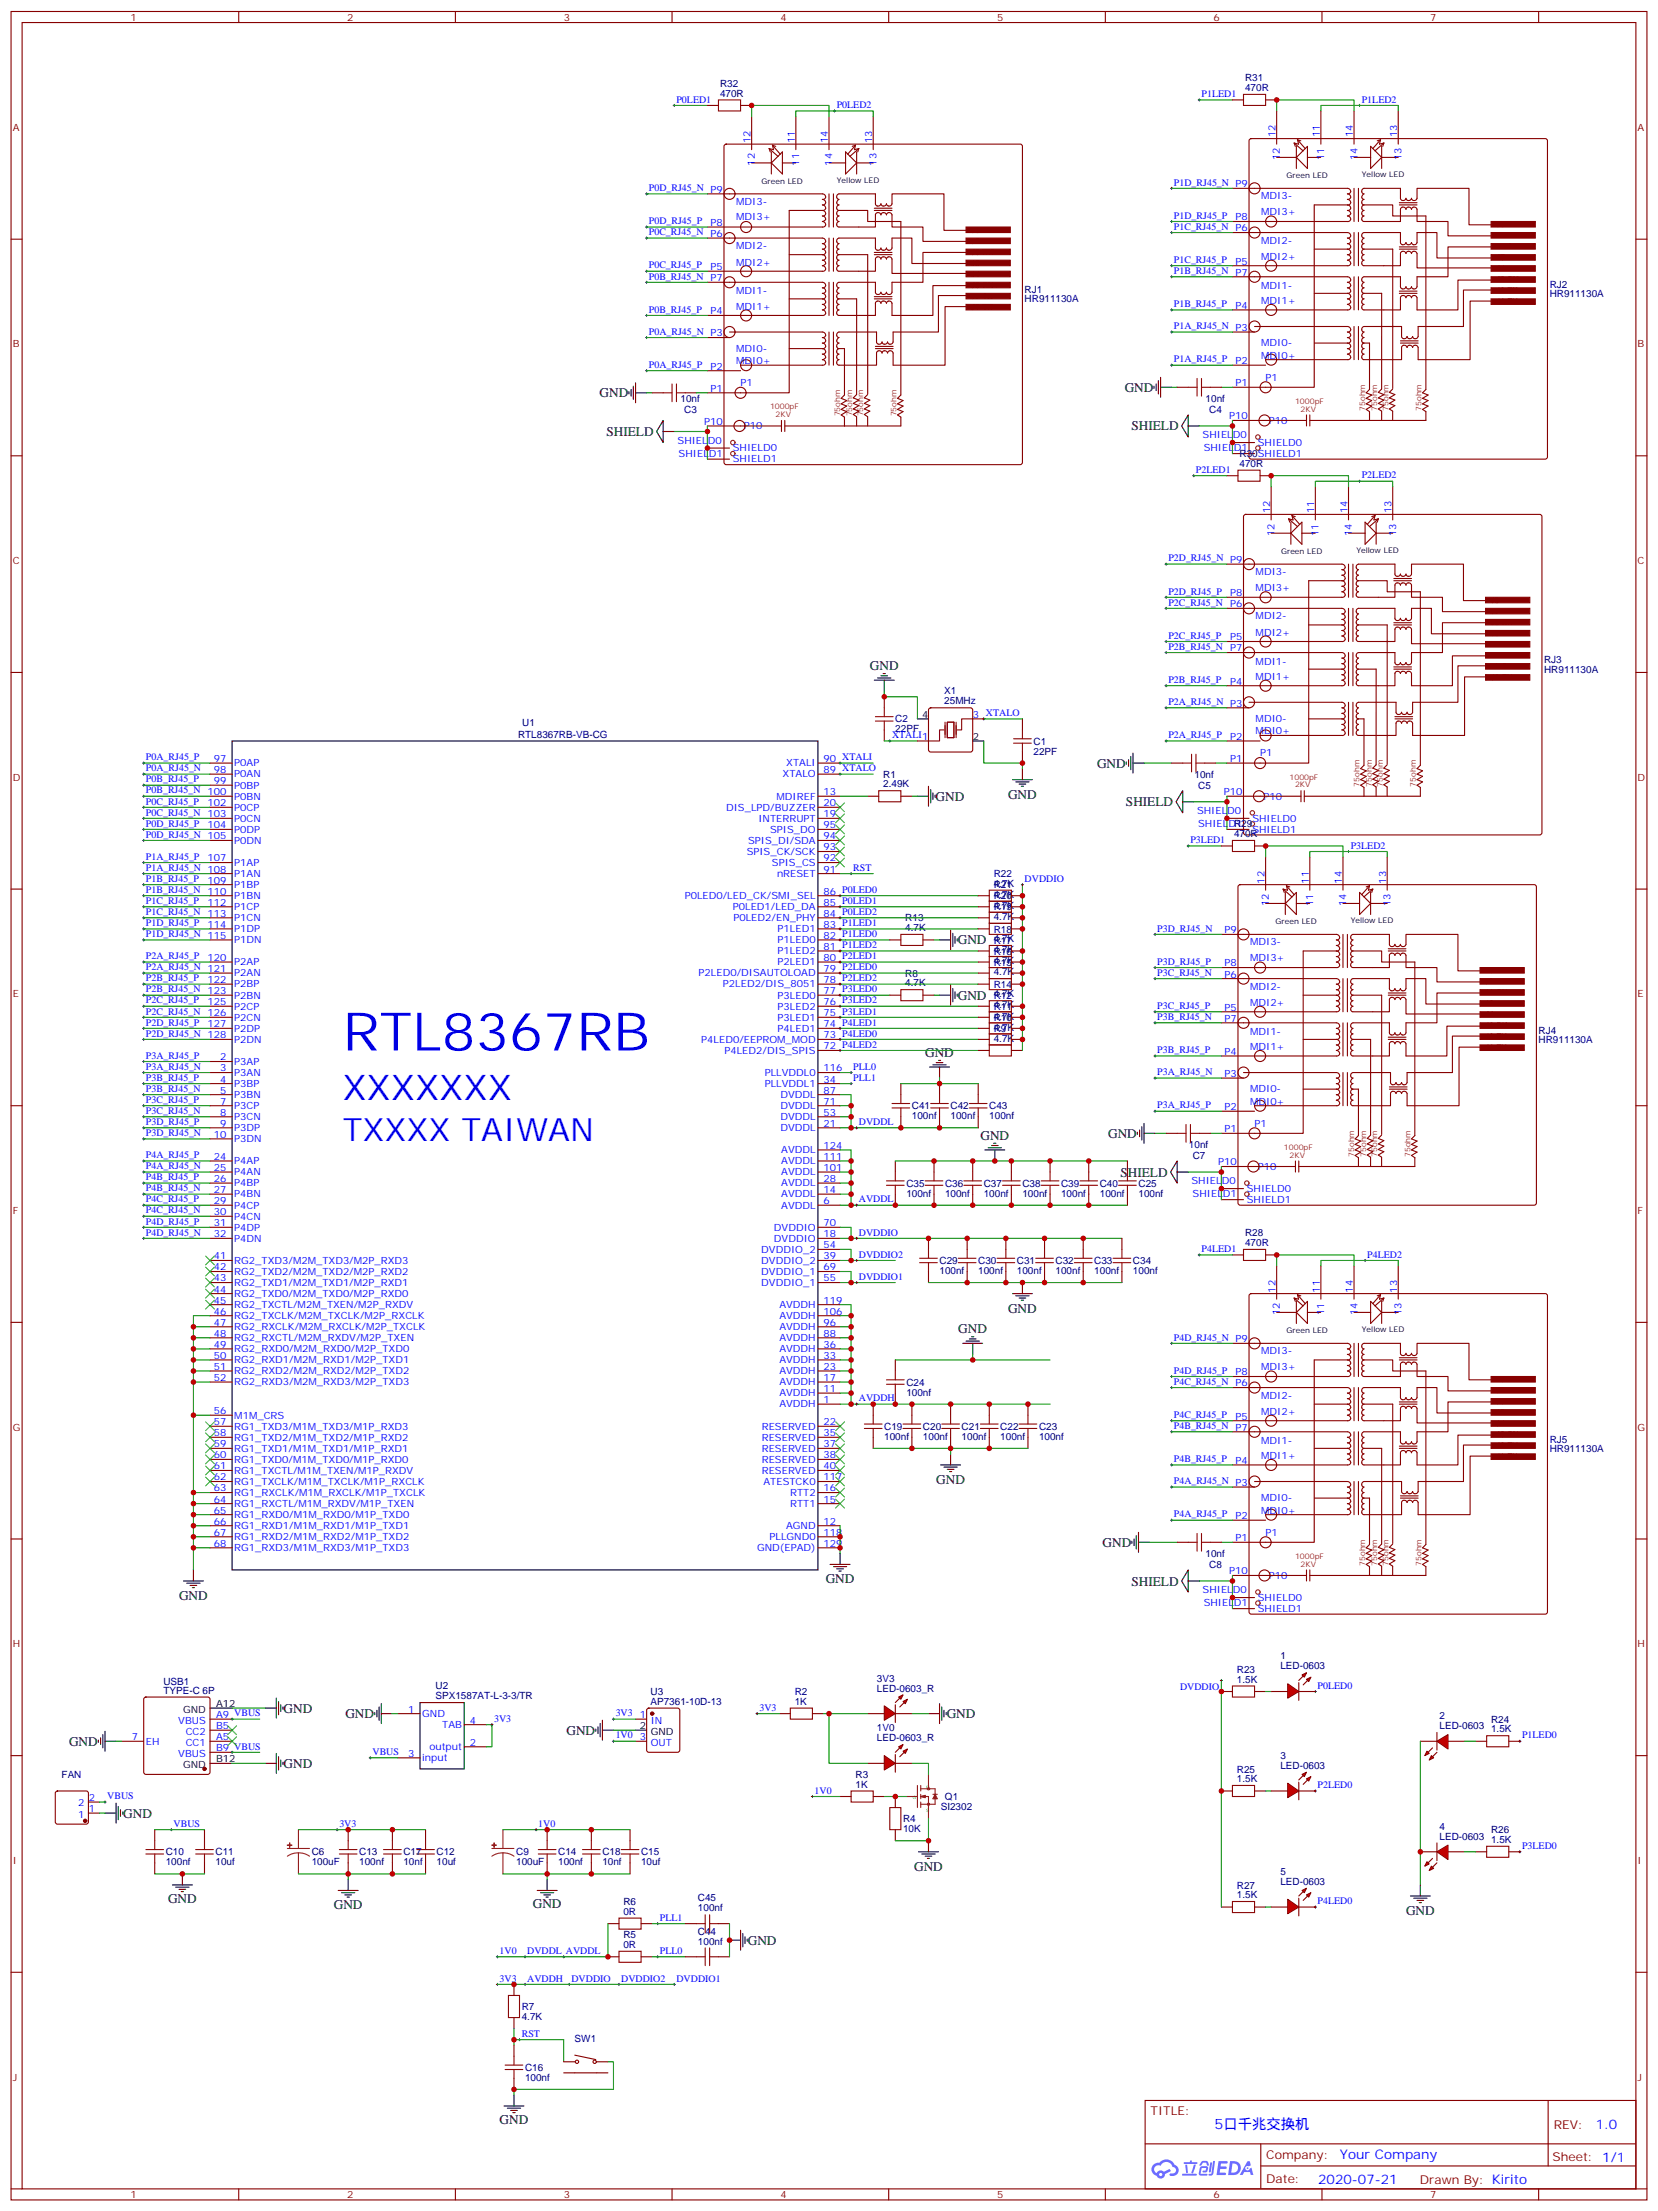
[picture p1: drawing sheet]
<svg xmlns="http://www.w3.org/2000/svg" width="529mm" height="706mm" viewBox="0 0 529 706" stroke-linecap="round" stroke-linejoin="round" font-family="sans-serif">
<defs><g id="words">
<text font-size="16.9" fill="#00f" x="109.4" y="335.3">RTL8367RB</text>
<text font-size="11.3" fill="#00f" x="109.3" y="351">XXXXXXX</text>
<text font-size="10.2" fill="#00f" x="109.4" y="364.1">TXXXX TAIWAN</text>
<text font-size="4.6" fill="#00f" x="387.6" y="679.4">5口千兆交换机</text>
<g font-size="4.2">
<text x="359" y="125">GND</text>
<text x="191.4" y="126.8">GND</text>
<text x="361.1" y="137.4">SHIELD</text>
<text x="193.6" y="139.2">SHIELD</text>
<text x="277.6" y="213.9">GND</text>
<text x="350.1" y="245">GND</text>
<text x="298.6" y="255.6">GND</text>
<text x="321.7" y="254.9">GND</text>
<text x="359.4" y="257.3">SHIELD</text>
<text x="305.7" y="301.4">GND</text>
<text x="305.7" y="319.1">GND</text>
<text x="295.3" y="337.4">GND</text>
<text x="312.9" y="363.8">GND</text>
<text x="353.7" y="363.2">GND</text>
<text x="357.6" y="375.5">SHIELD</text>
<text x="321.7" y="419">GND</text>
<text x="305.9" y="425.6">GND</text>
<text x="298.8" y="473.7">GND</text>
<text x="351.9" y="493.7">GND</text>
<text x="263.5" y="505.4">GND</text>
<text x="361.1" y="506.1">SHIELD</text>
<text x="57.1" y="510.7">GND</text>
<text x="90.5" y="546.6">GND</text>
<text x="110.2" y="548.4">GND</text>
<text x="302.2" y="548.4">GND</text>
<text x="22" y="557.2">GND</text>
<text x="180.8" y="553.7">GND</text>
<text x="90.5" y="564.3">GND</text>
<text x="39.3" y="580.1">GND</text>
<text x="291.7" y="597.1">GND</text>
<text x="53.6" y="607.3">GND</text>
<text x="106.5" y="609.4">GND</text>
<text x="170" y="609">GND</text>
<text x="448.7" y="611.3">GND</text>
<text x="238.7" y="620.7">GND</text>
<text x="159.5" y="677.8">GND</text>
</g>
<g font-size="4.2" fill="#00f">
<text x="509.3" y="679.7">1.0</text>
<text x="427.7" y="689.2">Your Company</text>
<text x="420.7" y="697">2020-07-21</text>
</g>
<g font-size="3.9" fill="#800">
<text x="367.2" y="675">TITLE:</text>
<text x="495.9" y="679.7">REV:</text>
<text x="404.1" y="689.2">Company:</text>
<text x="495.5" y="689.8">Sheet: 1/1</text>
<text x="404.1" y="696.9">Date:</text>
<text x="453.2" y="697">Drawn By: Kirito</text>
</g>
<g font-size="3.2" fill="#800">
<text x="41.6" y="6.7">1</text>
<text x="110.8" y="6.7">2</text>
<text x="179.9" y="6.7">3</text>
<text x="249.1" y="6.7">4</text>
<text x="318.2" y="6.7">5</text>
<text x="387.3" y="6.7">6</text>
<text x="456.5" y="6.7">7</text>
<text x="4.1" y="41.8">A</text>
<text x="522.6" y="41.8">A</text>
<text x="4.1" y="110.9">B</text>
<text x="522.6" y="110.9">B</text>
<text x="4.1" y="180.1">C</text>
<text x="522.6" y="180.1">C</text>
<text x="4.1" y="249.2">D</text>
<text x="522.6" y="249.2">D</text>
<text x="4.1" y="318.3">E</text>
<text x="522.6" y="318.3">E</text>
<text x="4.1" y="387.5">F</text>
<text x="522.6" y="387.5">F</text>
<text x="4.1" y="456.6">G</text>
<text x="522.6" y="456.6">G</text>
<text x="4.1" y="525.8">H</text>
<text x="522.6" y="525.8">H</text>
<text x="4.1" y="594.9">I</text>
<text x="522.6" y="594.9">I</text>
<text x="4.1" y="664.1">J</text>
<text x="522.6" y="664.1">J</text>
<text x="41.6" y="701.6">1</text>
<text x="110.8" y="701.6">2</text>
<text x="179.9" y="701.6">3</text>
<text x="249.1" y="701.6">4</text>
<text x="318.2" y="701.6">5</text>
<text x="387.3" y="701.6">6</text>
<text x="456.5" y="701.6">7</text>
</g>
<g font-size="3.2" fill="#000080">
<text x="229.8" y="27.7">R32</text>
<text x="397.4" y="29.1">470R</text>
<text x="397.4" y="25.9">R31</text>
<text x="229.8" y="30.8">470R</text>
<text x="327" y="93.6">RJ1</text>
<text x="494.6" y="94.7">HR911130A</text>
<text x="494.6" y="91.8">RJ2</text>
<text x="327" y="96.5">HR911130A</text>
<text x="217.2" y="128.3">10nf</text>
<text x="218.4" y="131.8">C3</text>
<text x="384.8" y="128.3">10nf</text>
<text x="385.9" y="131.8">C4</text>
<text x="395.6" y="149">470R</text>
<text x="395.6" y="145.8">R30SHIELD1</text>
<text x="492.8" y="214.7">HR911130A</text>
<text x="492.8" y="211.7">RJ3</text>
<text x="301.4" y="221.6">X1</text>
<text x="301.4" y="224.7">25MHz</text>
<text x="166.7" y="231.7">U1</text>
<text x="285.8" y="233.8">22PF</text>
<text x="285.8" y="230.6">C2</text>
<text x="165.3" y="235.4">RTL8367RB-VB-CG</text>
<text x="329.8" y="237.6">C1</text>
<text x="329.8" y="240.8">22PF</text>
<text x="281.9" y="251.3">2.49K</text>
<text x="281.9" y="248.2">R1</text>
<text x="381.3" y="248.2">10nf</text>
<text x="382.4" y="251.8">C5</text>
<text x="393.9" y="267.2">470R</text>
<text x="393.9" y="264">R29</text>
<text x="317.2" y="280">R22</text>
<text x="317.2" y="287">R20</text>
<text x="317.2" y="286.6">4.7K</text>
<text x="317.2" y="283.5">R21</text>
<text x="317.2" y="283.1">4.7K</text>
<text x="317.2" y="293.7">4.7K</text>
<text x="317.2" y="290.6">R19</text>
<text x="317.2" y="290.1">4.7K</text>
<text x="288.9" y="297.2">4.7K</text>
<text x="288.9" y="294.1">R13</text>
<text x="317.2" y="297.6">R18</text>
<text x="317.2" y="304.7">R16</text>
<text x="317.2" y="304.2">4.7K</text>
<text x="317.2" y="301.2">R17</text>
<text x="317.2" y="300.7">4.7K</text>
<text x="288.9" y="311.7">R8</text>
<text x="317.2" y="311.3">4.7K</text>
<text x="317.2" y="308.2">R15</text>
<text x="317.2" y="307.8">4.7K</text>
<text x="288.9" y="314.8">4.7K</text>
<text x="317.2" y="315.3">R14</text>
<text x="317.2" y="322.3">R11</text>
<text x="317.2" y="321.9">4.7K</text>
<text x="317.2" y="318.8">R12</text>
<text x="317.2" y="318.3">4.7K</text>
<text x="317.2" y="329.4">R9</text>
<text x="317.2" y="328.9">4.7K</text>
<text x="317.2" y="325.9">R10</text>
<text x="317.2" y="325.4">4.7K</text>
<text x="491.1" y="329.9">RJ4</text>
<text x="317.2" y="332.5">4.7K</text>
<text x="491.1" y="332.9">HR911130A</text>
<text x="291" y="357.3">100nf</text>
<text x="291" y="354.1">C41</text>
<text x="303.4" y="357.3">100nf</text>
<text x="303.4" y="354.1">C42</text>
<text x="315.7" y="357.3">100nf</text>
<text x="315.7" y="354.1">C43</text>
<text x="379.5" y="366.4">10nf</text>
<text x="380.7" y="369.9">C7</text>
<text x="289.3" y="381.9">100nf</text>
<text x="289.3" y="378.8">C35</text>
<text x="301.6" y="381.9">100nf</text>
<text x="301.6" y="378.8">C36</text>
<text x="314" y="381.9">100nf</text>
<text x="314" y="378.8">C37</text>
<text x="326.3" y="381.9">100nf</text>
<text x="326.3" y="378.8">C38</text>
<text x="338.7" y="381.9">100nf</text>
<text x="338.7" y="378.8">C39</text>
<text x="351" y="381.9">100nf</text>
<text x="351" y="378.8">C40</text>
<text x="363.4" y="381.9">100nf</text>
<text x="363.4" y="378.8">C25</text>
<text x="397.4" y="394.5">R28</text>
<text x="397.4" y="397.7">470R</text>
<text x="299.9" y="406.6">100nf</text>
<text x="299.9" y="403.5">C29</text>
<text x="312.2" y="406.6">100nf</text>
<text x="312.2" y="403.5">C30</text>
<text x="324.6" y="406.6">100nf</text>
<text x="324.6" y="403.5">C31</text>
<text x="336.9" y="406.6">100nf</text>
<text x="336.9" y="403.5">C32</text>
<text x="349.2" y="406.6">100nf</text>
<text x="349.2" y="403.5">C33</text>
<text x="361.6" y="406.6">100nf</text>
<text x="361.6" y="403.5">C34</text>
<text x="289.3" y="442.3">C24</text>
<text x="289.3" y="445.4">100nf</text>
<text x="282.2" y="459.6">100nf</text>
<text x="282.2" y="456.4">C19</text>
<text x="294.6" y="459.6">100nf</text>
<text x="294.6" y="456.4">C20</text>
<text x="306.9" y="459.6">100nf</text>
<text x="306.9" y="456.4">C21</text>
<text x="319.3" y="459.6">100nf</text>
<text x="319.3" y="456.4">C22</text>
<text x="331.6" y="459.6">100nf</text>
<text x="331.6" y="456.4">C23</text>
<text x="494.6" y="460.5">RJ5</text>
<text x="494.6" y="463.4">HR911130A</text>
<text x="384.8" y="496.9">10nf</text>
<text x="385.9" y="500.4">C8</text>
<text x="394.8" y="534">R23</text>
<text x="408.6" y="532.8">LED-0603</text>
<text x="408.6" y="529.7">1</text>
<text x="52.1" y="537.7">USB1</text>
<text x="139" y="539.2">U2</text>
<text x="279.9" y="539.9">LED-0603_R</text>
<text x="279.9" y="536.7">3V3</text>
<text x="394.8" y="537.1">1.5K</text>
<text x="52.1" y="540.6">TYPE-C 6P</text>
<text x="139" y="542.4">SPX1587AT-L-3-3/TR</text>
<text x="207.6" y="544.1">AP7361-10D-13</text>
<text x="207.6" y="540.9">U3</text>
<text x="253.7" y="544.1">1K</text>
<text x="253.7" y="541">R2</text>
<text x="459.5" y="551.9">LED-0603</text>
<text x="459.5" y="548.7">2</text>
<text x="475.9" y="549.9">R24</text>
<text x="279.9" y="555.8">LED-0603_R</text>
<text x="279.9" y="552.6">1V0</text>
<text x="475.9" y="552.9">1.5K</text>
<text x="408.6" y="561.4">3</text>
<text x="19.7" y="567.4">FAN</text>
<text x="273.1" y="567.5">R3</text>
<text x="394.8" y="568.8">1.5K</text>
<text x="394.8" y="565.7">R25</text>
<text x="408.6" y="564.6">LED-0603</text>
<text x="273.1" y="570.6">1K</text>
<text x="301.6" y="574.6">Q1</text>
<text x="288.2" y="581.6">R4</text>
<text x="300.2" y="577.8">SI2302</text>
<text x="288.2" y="584.8">10K</text>
<text x="459.5" y="587.2">LED-0603</text>
<text x="459.5" y="584">4</text>
<text x="475.9" y="585.1">R26</text>
<text x="52.9" y="592.2">C10</text>
<text x="68.8" y="592.2">C11</text>
<text x="99.5" y="592.2">C6</text>
<text x="114.7" y="592.2">C13</text>
<text x="128.8" y="592.2">C17</text>
<text x="139.3" y="592.2">C12</text>
<text x="164.7" y="592.2">C9</text>
<text x="178.2" y="592.2">C14</text>
<text x="192.3" y="592.2">C18</text>
<text x="204.6" y="592.2">C15</text>
<text x="475.9" y="588.2">1.5K</text>
<text x="52.9" y="595.4">100nf</text>
<text x="68.8" y="595.4">10uf</text>
<text x="99.5" y="595.4">100uF</text>
<text x="114.7" y="595.4">100nf</text>
<text x="128.8" y="595.4">10nf</text>
<text x="139.3" y="595.4">10uf</text>
<text x="164.7" y="595.4">100uF</text>
<text x="178.2" y="595.4">100nf</text>
<text x="192.3" y="595.4">10nf</text>
<text x="204.6" y="595.4">10uf</text>
<text x="408.6" y="598.5">5</text>
<text x="394.8" y="605.9">1.5K</text>
<text x="394.8" y="602.8">R27</text>
<text x="408.6" y="601.6">LED-0603</text>
<text x="199" y="611.2">0R</text>
<text x="199" y="608.1">R6</text>
<text x="222.8" y="610.1">100nf</text>
<text x="222.8" y="606.9">C45</text>
<text x="222.8" y="617.5">C44</text>
<text x="199" y="621.7">0R</text>
<text x="199" y="618.7">R5</text>
<text x="222.8" y="620.7">100nf</text>
<text x="166.5" y="641.6">R7</text>
<text x="166.5" y="644.8">4.7K</text>
<text x="183.4" y="651.7">SW1</text>
<text x="167.6" y="664.2">100nf</text>
<text x="167.6" y="661">C16</text>
</g>
<g font-size="3.2" fill="#00f">
<text x="215.9" y="32.8">P0LED1</text>
<text x="267.1" y="34.5">P0LED2</text>
<text x="383.5" y="31">P1LED1</text>
<text x="434.6" y="32.8">P1LED2</text>
<text x="239.5" y="45.6" transform="rotate(-90 239.5 45.6)">12</text>
<text x="253.6" y="45.6" transform="rotate(-90 253.6 45.6)">11</text>
<text x="264.2" y="45.6" transform="rotate(-90 264.2 45.6)">14</text>
<text x="278.3" y="45.6" transform="rotate(-90 278.3 45.6)">13</text>
<text x="407.1" y="43.9" transform="rotate(-90 407.1 43.9)">12</text>
<text x="421.2" y="43.9" transform="rotate(-90 421.2 43.9)">11</text>
<text x="431.8" y="43.9" transform="rotate(-90 431.8 43.9)">14</text>
<text x="445.9" y="43.9" transform="rotate(-90 445.9 43.9)">13</text>
<text x="240.9" y="52.9" transform="rotate(-90 240.9 52.9)">12</text>
<text x="255.1" y="52.9" transform="rotate(-90 255.1 52.9)">11</text>
<text x="265.6" y="52.9" transform="rotate(-90 265.6 52.9)">14</text>
<text x="279.8" y="52.9" transform="rotate(-90 279.8 52.9)">13</text>
<text x="408.5" y="51.1" transform="rotate(-90 408.5 51.1)">12</text>
<text x="422.6" y="51.1" transform="rotate(-90 422.6 51.1)">11</text>
<text x="433.2" y="51.1" transform="rotate(-90 433.2 51.1)">14</text>
<text x="447.3" y="51.1" transform="rotate(-90 447.3 51.1)">13</text>
<text x="374.6" y="59.2">P1D_RJ45_N P9</text>
<text x="207.1" y="61">P0D_RJ45_N P9</text>
<text x="234.9" y="65.4">MDI3-</text>
<text x="402.5" y="63.6">MDI3-</text>
<text x="207.1" y="71.6">P0D_RJ45_P</text>
<text x="234.9" y="70.3">MDI3+</text>
<text x="374.6" y="69.8">P1D_RJ45_P</text>
<text x="394.4" y="70.3">P8</text>
<text x="402.5" y="68.6">MDI3+</text>
<text x="207.1" y="75.1">P0C_RJ45_N</text>
<text x="226.8" y="75.6">P6</text>
<text x="226.8" y="72.1">P8</text>
<text x="374.6" y="73.3">P1C_RJ45_N</text>
<text x="394.4" y="73.9">P6</text>
<text x="402.5" y="77.8">MDI2-</text>
<text x="234.9" y="79.5">MDI2-</text>
<text x="374.6" y="83.9">P1C_RJ45_P</text>
<text x="402.5" y="83">MDI2+</text>
<text x="207.1" y="85.7">P0C_RJ45_P</text>
<text x="207.1" y="89.2">P0B_RJ45_N</text>
<text x="226.8" y="89.7">P7</text>
<text x="226.8" y="86.2">P5</text>
<text x="234.9" y="84.8">MDI2+</text>
<text x="374.6" y="87.5">P1B_RJ45_N</text>
<text x="394.4" y="88">P7</text>
<text x="394.4" y="84.5">P5</text>
<text x="234.9" y="94">MDI1-</text>
<text x="402.5" y="92.2">MDI1-</text>
<text x="207.1" y="99.8">P0B_RJ45_P</text>
<text x="226.8" y="100.3">P4</text>
<text x="234.9" y="98.9">MDI1+</text>
<text x="374.6" y="98">P1B_RJ45_P</text>
<text x="394.4" y="98.6">P4</text>
<text x="402.5" y="97.2">MDI1+</text>
<text x="207.1" y="106.9">P0A_RJ45_N P3</text>
<text x="374.6" y="105.1">P1A_RJ45_N P3</text>
<text x="234.9" y="112.3">MDI0-</text>
<text x="402.5" y="110.6">MDI0-</text>
<text x="207.1" y="117.4">P0A_RJ45_P</text>
<text x="226.8" y="118">P2</text>
<text x="234.9" y="116.2">MDI0+</text>
<text x="374.6" y="115.7">P1A_RJ45_P</text>
<text x="394.4" y="116.2">P2</text>
<text x="402.5" y="114.4">MDI0+</text>
<text x="226.8" y="125">P1</text>
<text x="236.4" y="123.3">P1</text>
<text x="394.4" y="123.3">P1</text>
<text x="403.9" y="121.5">P1</text>
<text x="224.8" y="135.6">P10</text>
<text x="237.4" y="137">P10</text>
<text x="392.3" y="133.8">P10</text>
<text x="405" y="135.3">P10</text>
<text x="216.2" y="141.6">SHIELD0</text>
<text x="383.8" y="139.8">SHIELD0</text>
<text x="401.5" y="142.3">SHIELD0</text>
<text x="216.6" y="145.8">SHIELD1</text>
<text x="233.9" y="144.1">SHIELD0</text>
<text x="233.9" y="147.6">SHIELD1</text>
<text x="384.2" y="144.1">SHIELD1</text>
<text x="381.7" y="151">P2LED1</text>
<text x="434.6" y="152.7">P2LED2</text>
<text x="405.3" y="163.8" transform="rotate(-90 405.3 163.8)">12</text>
<text x="419.5" y="163.8" transform="rotate(-90 419.5 163.8)">11</text>
<text x="430" y="163.8" transform="rotate(-90 430 163.8)">14</text>
<text x="444.1" y="163.8" transform="rotate(-90 444.1 163.8)">13</text>
<text x="406.8" y="171" transform="rotate(-90 406.8 171)">12</text>
<text x="420.9" y="171" transform="rotate(-90 420.9 171)">11</text>
<text x="431.4" y="171" transform="rotate(-90 431.4 171)">14</text>
<text x="445.6" y="171" transform="rotate(-90 445.6 171)">13</text>
<text x="372.9" y="179.2">P2D_RJ45_N P9</text>
<text x="400.8" y="183.6">MDI3-</text>
<text x="372.9" y="189.8">P2D_RJ45_P</text>
<text x="392.6" y="190.3">P8</text>
<text x="400.8" y="188.5">MDI3+</text>
<text x="372.9" y="193.3">P2C_RJ45_N</text>
<text x="392.6" y="193.8">P6</text>
<text x="400.8" y="197.7">MDI2-</text>
<text x="372.9" y="203.9">P2C_RJ45_P</text>
<text x="400.8" y="203">MDI2+</text>
<text x="372.9" y="207.4">P2B_RJ45_N</text>
<text x="392.6" y="207.9">P7</text>
<text x="392.6" y="204.4">P5</text>
<text x="400.8" y="212.2">MDI1-</text>
<text x="372.9" y="218">P2B_RJ45_P</text>
<text x="392.6" y="218.5">P4</text>
<text x="400.8" y="217.1">MDI1+</text>
<text x="372.9" y="225">P2A_RJ45_N P3</text>
<text x="310.4" y="229.1">3 XTALO</text>
<text x="400.8" y="230.5">MDI0-</text>
<text x="284.7" y="235.6">XTALI1</text>
<text x="372.9" y="235.6">P2A_RJ45_P</text>
<text x="392.6" y="236.1">P2</text>
<text x="400.8" y="234.4">MDI0+</text>
<text x="46.6" y="242.7">P0A_RJ45_P</text>
<text x="68.3" y="243.2">97</text>
<text x="74.8" y="244.6">P0AP</text>
<text x="251" y="244.6">XTALI</text>
<text x="262.8" y="243.2">90 XTALI</text>
<text x="392.6" y="243.2">P1</text>
<text x="402.2" y="241.4">P1</text>
<text x="46.6" y="246.2">P0A_RJ45_N</text>
<text x="46.6" y="249.7">P0B_RJ45_P</text>
<text x="68.3" y="246.7">98</text>
<text x="68.3" y="250.3">99</text>
<text x="74.8" y="248.1">P0AN</text>
<text x="74.8" y="251.7">P0BP</text>
<text x="249.8" y="248.1">XTALO</text>
<text x="262.8" y="246.7">89 XTALO</text>
<text x="46.6" y="253.3">P0B_RJ45_N</text>
<text x="46.6" y="256.8">P0C_RJ45_P</text>
<text x="66.3" y="253.8">100</text>
<text x="66.3" y="257.3">102</text>
<text x="74.8" y="255.2">P0BN</text>
<text x="247.9" y="255.2">MDIREF</text>
<text x="262.8" y="253.8">13</text>
<text x="262.8" y="257.3">20</text>
<text x="390.6" y="253.8">P10</text>
<text x="403.2" y="255.2">P10</text>
<text x="46.6" y="260.3">P0C_RJ45_N</text>
<text x="46.6" y="263.8">P0D_RJ45_P</text>
<text x="66.3" y="260.8">103</text>
<text x="74.8" y="258.7">P0CP</text>
<text x="74.8" y="262.3">P0CN</text>
<text x="231.8" y="258.7">DIS_LPD/BUZZER</text>
<text x="242.1" y="262.3">INTERRUPT</text>
<text x="262.8" y="260.8">19</text>
<text x="382.1" y="259.8">SHIELD0</text>
<text x="399.7" y="262.3">SHIELD0</text>
<text x="46.6" y="267.4">P0D_RJ45_N 105</text>
<text x="66.3" y="264.4">104</text>
<text x="74.8" y="265.8">P0DP</text>
<text x="74.8" y="269.3">P0DN</text>
<text x="238.7" y="269.3">SPIS_DI/SDA</text>
<text x="245.8" y="265.8">SPIS_DO</text>
<text x="262.8" y="267.9">94</text>
<text x="262.8" y="264.4">95</text>
<text x="379.9" y="269.1">P3LED1</text>
<text x="382.4" y="264">SHIELD1</text>
<text x="399.7" y="265.8">SHIELD1</text>
<text x="46.6" y="274.4">P1A_RJ45_P</text>
<text x="66.3" y="275">107</text>
<text x="238.3" y="272.8">SPIS_CK/SCK</text>
<text x="262.8" y="275">92</text>
<text x="262.8" y="271.4">93</text>
<text x="431.1" y="270.9">P3LED2</text>
<text x="46.6" y="278">P1A_RJ45_N 108</text>
<text x="46.6" y="281.5">P1B_RJ45_P</text>
<text x="74.8" y="276.4">P1AP</text>
<text x="74.8" y="279.9">P1AN</text>
<text x="246.4" y="276.4">SPIS_CS</text>
<text x="248" y="279.9">nRESET</text>
<text x="262.8" y="278.5">91</text>
<text x="272.3" y="278">RST</text>
<text x="327" y="281.5">DVDDIO</text>
<text x="46.6" y="285">P1B_RJ45_N</text>
<text x="66.3" y="282">109</text>
<text x="66.3" y="285.5">110</text>
<text x="74.8" y="283.4">P1BP</text>
<text x="74.8" y="286.9">P1BN</text>
<text x="218.5" y="286.9">P0LED0/LED_CK/SMI_SEL</text>
<text x="262.8" y="285.5">86 P0LED0</text>
<text x="403.6" y="282" transform="rotate(-90 403.6 282)">12</text>
<text x="417.7" y="282" transform="rotate(-90 417.7 282)">11</text>
<text x="428.3" y="282" transform="rotate(-90 428.3 282)">14</text>
<text x="442.4" y="282" transform="rotate(-90 442.4 282)">13</text>
<text x="46.6" y="288.5">P1C_RJ45_P</text>
<text x="46.6" y="292.1">P1C_RJ45_N</text>
<text x="66.3" y="289.1">112</text>
<text x="66.3" y="292.6">113</text>
<text x="74.8" y="290.5">P1CP</text>
<text x="233.9" y="290.5">P0LED1/LED_DA</text>
<text x="262.8" y="292.6">84 P0LED2</text>
<text x="262.8" y="289.1">85 P0LED1</text>
<text x="405" y="289.2" transform="rotate(-90 405 289.2)">12</text>
<text x="419.1" y="289.2" transform="rotate(-90 419.1 289.2)">11</text>
<text x="429.7" y="289.2" transform="rotate(-90 429.7 289.2)">14</text>
<text x="443.8" y="289.2" transform="rotate(-90 443.8 289.2)">13</text>
<text x="46.6" y="295.6">P1D_RJ45_P</text>
<text x="46.6" y="299.1">P1D_RJ45_N 115</text>
<text x="66.3" y="296.1">114</text>
<text x="74.8" y="294">P1CN</text>
<text x="74.8" y="297.5">P1DP</text>
<text x="234.1" y="294">P0LED2/EN_PHY</text>
<text x="248.2" y="297.5">P1LED1</text>
<text x="262.8" y="299.6">82 P1LED0</text>
<text x="262.8" y="296.1">83 P1LED1</text>
<text x="369.4" y="297.4">P3D_RJ45_N</text>
<text x="390.8" y="297.9">P9</text>
<text x="74.8" y="301.1">P1DN</text>
<text x="248.2" y="304.6">P1LED2</text>
<text x="248.2" y="301.1">P1LED0</text>
<text x="262.8" y="303.2">81 P1LED2</text>
<text x="399" y="301.8">MDI3-</text>
<text x="46.6" y="306.2">P2A_RJ45_P</text>
<text x="46.6" y="309.7">P2A_RJ45_N 121</text>
<text x="66.3" y="306.7">120</text>
<text x="74.8" y="308.1">P2AP</text>
<text x="74.8" y="311.6">P2AN</text>
<text x="223" y="311.6">P2LED0/DISAUTOLOAD</text>
<text x="248.2" y="308.1">P2LED1</text>
<text x="262.8" y="310.2">79 P2LED0</text>
<text x="262.8" y="306.7">80 P2LED1</text>
<text x="369.4" y="307.9">P3D_RJ45_P</text>
<text x="369.4" y="311.5">P3C_RJ45_N</text>
<text x="390.8" y="312">P6</text>
<text x="390.8" y="308.5">P8</text>
<text x="399" y="306.7">MDI3+</text>
<text x="46.6" y="316.8">P2B_RJ45_N</text>
<text x="46.6" y="313.2">P2B_RJ45_P</text>
<text x="66.3" y="313.8">122</text>
<text x="66.3" y="317.3">123</text>
<text x="74.8" y="315.2">P2BP</text>
<text x="230.7" y="315.2">P2LED2/DIS_8051</text>
<text x="262.8" y="317.3">77 P3LED0</text>
<text x="262.8" y="313.8">78 P2LED2</text>
<text x="399" y="315.9">MDI2-</text>
<text x="46.6" y="320.3">P2C_RJ45_P</text>
<text x="46.6" y="323.8">P2C_RJ45_N</text>
<text x="66.3" y="320.8">125</text>
<text x="74.8" y="318.7">P2BN</text>
<text x="74.8" y="322.2">P2CP</text>
<text x="248.2" y="322.2">P3LED2</text>
<text x="248.2" y="318.7">P3LED0</text>
<text x="262.8" y="320.8">76 P3LED2</text>
<text x="369.4" y="322.1">P3C_RJ45_P</text>
<text x="390.8" y="322.6">P5</text>
<text x="399" y="321.2">MDI2+</text>
<text x="46.6" y="327.3">P2D_RJ45_P</text>
<text x="66.3" y="324.3">126</text>
<text x="66.3" y="327.9">127</text>
<text x="74.8" y="325.8">P2CN</text>
<text x="74.8" y="329.3">P2DP</text>
<text x="248.2" y="329.3">P4LED1</text>
<text x="248.2" y="325.8">P3LED1</text>
<text x="262.8" y="327.9">74 P4LED1</text>
<text x="262.8" y="324.3">75 P3LED1</text>
<text x="369.4" y="325.6">P3B_RJ45_N</text>
<text x="390.8" y="326.1">P7</text>
<text x="46.6" y="330.9">P2D_RJ45_N 128</text>
<text x="74.8" y="332.8">P2DN</text>
<text x="223.8" y="332.8">P4LED0/EEPROM_MOD</text>
<text x="262.8" y="334.9">72 P4LED2</text>
<text x="262.8" y="331.4">73 P4LED0</text>
<text x="399" y="330.3">MDI1-</text>
<text x="399" y="335.3">MDI1+</text>
<text x="46.6" y="337.9">P3A_RJ45_P</text>
<text x="46.6" y="341.5">P3A_RJ45_N</text>
<text x="70.3" y="338.5">2</text>
<text x="70.3" y="342">3</text>
<text x="74.8" y="339.9">P3AP</text>
<text x="231.2" y="336.3">P4LED2/DIS_SPIS</text>
<text x="262.8" y="342">116</text>
<text x="272.3" y="341.5">PLL0</text>
<text x="369.4" y="336.2">P3B_RJ45_P</text>
<text x="390.8" y="336.7">P4</text>
<text x="46.6" y="345">P3B_RJ45_P</text>
<text x="70.3" y="345.5">4</text>
<text x="74.8" y="343.4">P3AN</text>
<text x="74.8" y="346.9">P3BP</text>
<text x="244.1" y="346.9">PLLVDDL1</text>
<text x="244.1" y="343.4">PLLVDDL0</text>
<text x="262.8" y="345.5">34</text>
<text x="272.3" y="345">PLL1</text>
<text x="369.4" y="343.2">P3A_RJ45_N</text>
<text x="390.8" y="343.7">P3</text>
<text x="46.6" y="348.5">P3B_RJ45_N</text>
<text x="46.6" y="352">P3C_RJ45_P</text>
<text x="70.3" y="349">5</text>
<text x="70.3" y="352.6">7</text>
<text x="74.8" y="350.4">P3BN</text>
<text x="74.8" y="354">P3CP</text>
<text x="249.1" y="354">DVDDL</text>
<text x="249.1" y="350.4">DVDDL</text>
<text x="262.8" y="352.6">71</text>
<text x="262.8" y="349">87</text>
<text x="369.4" y="353.8">P3A_RJ45_P</text>
<text x="399" y="352.6">MDI0+</text>
<text x="399" y="348.7">MDI0-</text>
<text x="46.6" y="355.6">P3C_RJ45_N</text>
<text x="46.6" y="359.1">P3D_RJ45_P</text>
<text x="70.3" y="356.1">8</text>
<text x="70.3" y="359.6">9</text>
<text x="74.8" y="357.5">P3CN</text>
<text x="249.1" y="357.5">DVDDL</text>
<text x="262.8" y="359.6">21</text>
<text x="262.8" y="356.1">53</text>
<text x="274.1" y="359.1">DVDDL</text>
<text x="390.8" y="354.3">P2</text>
<text x="400.4" y="359.6">P1</text>
<text x="46.6" y="362.6">P3D_RJ45_N</text>
<text x="68.3" y="363.1">10</text>
<text x="74.8" y="361">P3DP</text>
<text x="74.8" y="364.6">P3DN</text>
<text x="249.1" y="361">DVDDL</text>
<text x="390.8" y="361.4">P1</text>
<text x="46.6" y="369.7">P4A_RJ45_P</text>
<text x="68.3" y="370.2">24</text>
<text x="74.8" y="371.6">P4AP</text>
<text x="249.4" y="371.6">AVDDL</text>
<text x="249.4" y="368.1">AVDDL</text>
<text x="262.8" y="370.2">111</text>
<text x="262.8" y="366.7">124</text>
<text x="388.8" y="372">P10</text>
<text x="46.6" y="373.2">P4A_RJ45_N</text>
<text x="46.6" y="376.7">P4B_RJ45_P</text>
<text x="68.3" y="373.7">25</text>
<text x="68.3" y="377.3">26</text>
<text x="74.8" y="375.1">P4AN</text>
<text x="249.4" y="375.1">AVDDL</text>
<text x="262.8" y="377.3">28</text>
<text x="262.8" y="373.7">101</text>
<text x="380.3" y="378">SHIELD0</text>
<text x="401.5" y="373.4">P10</text>
<text x="46.6" y="380.3">P4B_RJ45_N</text>
<text x="46.6" y="383.8">P4C_RJ45_P</text>
<text x="68.3" y="380.8">27</text>
<text x="74.8" y="378.7">P4BP</text>
<text x="74.8" y="382.2">P4BN</text>
<text x="249.4" y="382.2">AVDDL</text>
<text x="249.4" y="378.7">AVDDL</text>
<text x="262.8" y="380.8">14</text>
<text x="274.1" y="383.8">AVDDL</text>
<text x="380.6" y="382.2">SHIELD1</text>
<text x="397.9" y="380.4">SHIELD0</text>
<text x="397.9" y="384">SHIELD1</text>
<text x="46.6" y="387.3">P4C_RJ45_N</text>
<text x="68.3" y="384.3">29</text>
<text x="68.3" y="387.8">30</text>
<text x="74.8" y="385.7">P4CP</text>
<text x="74.8" y="389.3">P4CN</text>
<text x="249.4" y="385.7">AVDDL</text>
<text x="262.8" y="384.3">6</text>
<text x="46.6" y="390.8">P4D_RJ45_P</text>
<text x="46.6" y="394.4">P4D_RJ45_N</text>
<text x="68.3" y="391.4">31</text>
<text x="68.3" y="394.9">32</text>
<text x="74.8" y="392.8">P4DP</text>
<text x="247" y="392.8">DVDDIO</text>
<text x="262.8" y="394.9">18</text>
<text x="262.8" y="391.4">70</text>
<text x="274.1" y="394.4">DVDDIO</text>
<text x="68.3" y="402">41</text>
<text x="74.8" y="396.3">P4DN</text>
<text x="243" y="399.8">DVDDIO_2</text>
<text x="247" y="396.3">DVDDIO</text>
<text x="262.8" y="402">39</text>
<text x="262.8" y="398.4">54</text>
<text x="274.1" y="401.4">DVDDIO2</text>
<text x="383.5" y="399.7">P4LED1</text>
<text x="436.4" y="401.4">P4LED2</text>
<text x="68.3" y="405.5">42</text>
<text x="74.8" y="403.4">RG2_TXD3/M2M_TXD3/M2P_RXD3</text>
<text x="74.8" y="406.9">RG2_TXD2/M2M_TXD2/M2P_RXD2</text>
<text x="243" y="403.4">DVDDIO_2</text>
<text x="243" y="406.9">DVDDIO_1</text>
<text x="262.8" y="405.5">69</text>
<text x="68.3" y="409">43</text>
<text x="68.3" y="412.5">44</text>
<text x="74.8" y="410.4">RG2_TXD1/M2M_TXD1/M2P_RXD1</text>
<text x="74.8" y="413.9">RG2_TXD0/M2M_TXD0/M2P_RXD0</text>
<text x="243" y="410.4">DVDDIO_1</text>
<text x="262.8" y="409">55</text>
<text x="274.1" y="408.5">DVDDIO1</text>
<text x="407.1" y="412.5" transform="rotate(-90 407.1 412.5)">12</text>
<text x="421.2" y="412.5" transform="rotate(-90 421.2 412.5)">11</text>
<text x="431.8" y="412.5" transform="rotate(-90 431.8 412.5)">14</text>
<text x="445.9" y="412.5" transform="rotate(-90 445.9 412.5)">13</text>
<text x="68.3" y="416.1">45</text>
<text x="68.3" y="419.6">46</text>
<text x="74.8" y="417.5">RG2_TXCTL/M2M_TXEN/M2P_RXDV</text>
<text x="248.7" y="417.5">AVDDH</text>
<text x="262.8" y="419.6">106</text>
<text x="262.8" y="416.1">119</text>
<text x="408.5" y="419.7" transform="rotate(-90 408.5 419.7)">12</text>
<text x="422.6" y="419.7" transform="rotate(-90 422.6 419.7)">11</text>
<text x="433.2" y="419.7" transform="rotate(-90 433.2 419.7)">14</text>
<text x="447.3" y="419.7" transform="rotate(-90 447.3 419.7)">13</text>
<text x="68.3" y="423.1">47</text>
<text x="74.8" y="421">RG2_TXCLK/M2M_TXCLK/M2P_RXCLK</text>
<text x="74.8" y="424.5">RG2_RXCLK/M2M_RXCLK/M2P_TXCLK</text>
<text x="248.7" y="424.5">AVDDH</text>
<text x="248.7" y="421">AVDDH</text>
<text x="262.8" y="423.1">96</text>
<text x="68.3" y="426.6">48</text>
<text x="68.3" y="430.2">49</text>
<text x="74.8" y="428.1">RG2_RXCTL/M2M_RXDV/M2P_TXEN</text>
<text x="74.8" y="431.6">RG2_RXD0/M2M_RXD0/M2P_TXD0</text>
<text x="248.7" y="431.6">AVDDH</text>
<text x="248.7" y="428.1">AVDDH</text>
<text x="262.8" y="430.2">36</text>
<text x="262.8" y="426.6">88</text>
<text x="374.6" y="427.9">P4D_RJ45_N P9</text>
<text x="68.3" y="433.7">50</text>
<text x="68.3" y="437.2">51</text>
<text x="74.8" y="435.1">RG2_RXD1/M2M_RXD1/M2P_TXD1</text>
<text x="248.7" y="435.1">AVDDH</text>
<text x="262.8" y="437.2">23</text>
<text x="262.8" y="433.7">33</text>
<text x="402.5" y="432.3">MDI3-</text>
<text x="402.5" y="437.2">MDI3+</text>
<text x="68.3" y="440.8">52</text>
<text x="74.8" y="438.6">RG2_RXD2/M2M_RXD2/M2P_TXD2</text>
<text x="74.8" y="442.2">RG2_RXD3/M2M_RXD3/M2P_TXD3</text>
<text x="248.7" y="442.2">AVDDH</text>
<text x="248.7" y="438.6">AVDDH</text>
<text x="262.8" y="440.8">17</text>
<text x="374.6" y="438.5">P4D_RJ45_P</text>
<text x="374.6" y="442">P4C_RJ45_N</text>
<text x="394.4" y="442.5">P6</text>
<text x="394.4" y="439">P8</text>
<text x="248.7" y="449.2">AVDDH</text>
<text x="248.7" y="445.7">AVDDH</text>
<text x="262.8" y="447.8">1</text>
<text x="262.8" y="444.3">11</text>
<text x="274.1" y="447.3">AVDDH</text>
<text x="402.5" y="446.4">MDI2-</text>
<text x="68.3" y="451.3">56</text>
<text x="68.3" y="454.9">57</text>
<text x="74.8" y="452.8">M1M_CRS</text>
<text x="262.8" y="454.9">22</text>
<text x="374.6" y="452.6">P4C_RJ45_P</text>
<text x="394.4" y="453.1">P5</text>
<text x="402.5" y="451.7">MDI2+</text>
<text x="68.3" y="458.4">58</text>
<text x="68.3" y="461.9">59</text>
<text x="74.8" y="456.3">RG1_TXD3/M1M_TXD3/M1P_RXD3</text>
<text x="74.8" y="459.8">RG1_TXD2/M1M_TXD2/M1P_RXD2</text>
<text x="243.1" y="456.3">RESERVED</text>
<text x="243.1" y="459.8">RESERVED</text>
<text x="262.8" y="458.4">35</text>
<text x="262.8" y="461.9">37</text>
<text x="374.6" y="456.1">P4B_RJ45_N</text>
<text x="394.4" y="456.6">P7</text>
<text x="402.5" y="460.9">MDI1-</text>
<text x="68.3" y="465.5">60</text>
<text x="74.8" y="463.3">RG1_TXD1/M1M_TXD1/M1P_RXD1</text>
<text x="74.8" y="466.9">RG1_TXD0/M1M_TXD0/M1P_RXD0</text>
<text x="243.1" y="463.3">RESERVED</text>
<text x="243.1" y="466.9">RESERVED</text>
<text x="262.8" y="465.5">38</text>
<text x="374.6" y="466.7">P4B_RJ45_P</text>
<text x="394.4" y="467.2">P4</text>
<text x="402.5" y="465.8">MDI1+</text>
<text x="68.3" y="469">61</text>
<text x="68.3" y="472.5">62</text>
<text x="74.8" y="470.4">RG1_TXCTL/M1M_TXEN/M1P_RXDV</text>
<text x="74.8" y="473.9">RG1_TXCLK/M1M_TXCLK/M1P_RXCLK</text>
<text x="243.1" y="470.4">RESERVED</text>
<text x="243.7" y="473.9">ATESTCK0</text>
<text x="262.8" y="469">40</text>
<text x="262.8" y="472.5">117</text>
<text x="374.6" y="473.7">P4A_RJ45_N P3</text>
<text x="68.3" y="476">63</text>
<text x="68.3" y="479.6">64</text>
<text x="74.8" y="477.4">RG1_RXCLK/M1M_RXCLK/M1P_TXCLK</text>
<text x="252.2" y="477.4">RTT2</text>
<text x="262.8" y="479.6">15</text>
<text x="262.8" y="476">16</text>
<text x="402.5" y="479.2">MDI0-</text>
<text x="68.3" y="483.1">65</text>
<text x="74.8" y="481">RG1_RXCTL/M1M_RXDV/M1P_TXEN</text>
<text x="74.8" y="484.5">RG1_RXD0/M1M_RXD0/M1P_TXD0</text>
<text x="252.2" y="481">RTT1</text>
<text x="374.6" y="484.3">P4A_RJ45_P</text>
<text x="394.4" y="484.9">P2</text>
<text x="402.5" y="483.1">MDI0+</text>
<text x="68.3" y="486.6">66</text>
<text x="68.3" y="490.1">67</text>
<text x="74.8" y="488">RG1_RXD1/M1M_RXD1/M1P_TXD1</text>
<text x="74.8" y="491.6">RG1_RXD2/M1M_RXD2/M1P_TXD2</text>
<text x="245.6" y="491.6">PLLGND0</text>
<text x="250.9" y="488">AGND</text>
<text x="262.8" y="486.6">12</text>
<text x="262.8" y="490.1">118</text>
<text x="394.4" y="491.9">P1</text>
<text x="403.9" y="490.1">P1</text>
<text x="68.3" y="493.7">68</text>
<text x="74.8" y="495.1">RG1_RXD3/M1M_RXD3/M1P_TXD3</text>
<text x="241.7" y="495.1">GND(EPAD)</text>
<text x="262.8" y="493.7">129</text>
<text x="392.3" y="502.5">P10</text>
<text x="405" y="503.9">P10</text>
<text x="383.8" y="508.5">SHIELD0</text>
<text x="384.2" y="512.7">SHIELD1</text>
<text x="401.5" y="511">SHIELD0</text>
<text x="401.5" y="514.5">SHIELD1</text>
<text x="376.6" y="539.4">DVDDIO</text>
<text x="420.5" y="539">P0LED0</text>
<text x="56.9" y="550.1">VBUS</text>
<text x="69" y="548.4">A9 VBUS</text>
<text x="69" y="551.9">B5</text>
<text x="130.3" y="546.6">1</text>
<text x="134.8" y="548">GND</text>
<text x="141.2" y="551.5">TAB</text>
<text x="149.9" y="550.1">4</text>
<text x="157.7" y="549.6">3V3</text>
<text x="196.5" y="547.8">3V3</text>
<text x="204.2" y="548.4">1</text>
<text x="207.7" y="550.1">IN</text>
<text x="242.4" y="546.1">3V3</text>
<text x="42.1" y="555.4">7</text>
<text x="46.6" y="556.8">EH</text>
<text x="59.3" y="557.2">CC1</text>
<text x="59.3" y="553.6">CC2</text>
<text x="69" y="555.4">A5</text>
<text x="149.9" y="557.2">2</text>
<text x="196.5" y="554.9">1V0</text>
<text x="204.2" y="555.4">3</text>
<text x="207.7" y="557.2">OUT</text>
<text x="485.8" y="554.9">P1LED0</text>
<text x="56.9" y="560.7">VBUS</text>
<text x="69" y="558.9">B9 VBUS</text>
<text x="118.9" y="560.2">VBUS</text>
<text x="130.3" y="560.7">3</text>
<text x="134.8" y="562.1">input</text>
<text x="137" y="558.6">output</text>
<text x="28.4" y="574.8">2</text>
<text x="34.2" y="574.3">VBUS</text>
<text x="260" y="572.5">1V0</text>
<text x="420.5" y="570.8">P2LED0</text>
<text x="24.9" y="580.1">1</text>
<text x="24.9" y="576.6">2</text>
<text x="28.4" y="578.3">1</text>
<text x="55.4" y="583.1">VBUS</text>
<text x="108.3" y="583.1">3V3</text>
<text x="171.8" y="583.1">1V0</text>
<text x="485.8" y="590.2">P3LED0</text>
<text x="420.5" y="607.8">P4LED0</text>
<text x="210.6" y="613.1">PLL1</text>
<text x="159.5" y="623.7">1V0</text>
<text x="168.3" y="623.7">DVDDL AVDDL</text>
<text x="210.6" y="623.7">PLL0</text>
<text x="159.5" y="632.5">3V3</text>
<text x="168.3" y="632.5">AVDDH</text>
<text x="182.4" y="632.5">DVDDIO</text>
<text x="198.3" y="632.5">DVDDIO2</text>
<text x="215.9" y="632.5">DVDDIO1</text>
<text x="166.5" y="650.1">RST</text>
</g>
<g font-size="3.2">
<text x="294.3" y="229.1">4</text>
<text x="310.4" y="236.1">2</text>
<text x="69" y="544.8">A12</text>
<text x="58.4" y="546.6">GND</text>
<text x="204.2" y="551.9">2</text>
<text x="207.7" y="553.6">GND</text>
<text x="69" y="562.5">B12</text>
<text x="58.4" y="564.2">GND</text>
</g>
<g font-size="2.5">
<text x="243.1" y="58.7">Green LED</text>
<text x="267.1" y="58.3">Yellow LED</text>
<text x="410.6" y="56.9">Green LED</text>
<text x="434.7" y="56.6">Yellow LED</text>
<text x="310.1" y="74.2">J8</text>
<text x="310.1" y="77.8">J7</text>
<text x="477.7" y="72.5">J8</text>
<text x="477.7" y="76">J7</text>
<text x="310.1" y="81.3">J6 RX-</text>
<text x="477.7" y="79.5">J6 RX-</text>
<text x="477.7" y="83">J5</text>
<text x="310.1" y="84.8">J5</text>
<text x="310.1" y="88.3">J4</text>
<text x="477.7" y="86.6">J4</text>
<text x="310.1" y="91.9">J3 RX+</text>
<text x="310.1" y="95.4">J2 TX-</text>
<text x="477.7" y="90.1">J3 RX+</text>
<text x="477.7" y="93.6">J2 TX-</text>
<text x="310.1" y="98.9">J1 TX+</text>
<text x="477.7" y="97.2">J1 TX+</text>
<text x="408.9" y="176.9">Green LED</text>
<text x="432.9" y="176.5">Yellow LED</text>
<text x="475.9" y="192.4">J8</text>
<text x="475.9" y="195.9">J7</text>
<text x="475.9" y="199.5">J6 RX-</text>
<text x="475.9" y="203">J5</text>
<text x="475.9" y="206.5">J4</text>
<text x="475.9" y="210">J3 RX+</text>
<text x="475.9" y="213.6">J2 TX-</text>
<text x="475.9" y="217.1">J1 TX+</text>
<text x="407.1" y="295.1">Green LED</text>
<text x="431.1" y="294.7">Yellow LED</text>
<text x="474.1" y="310.6">J8</text>
<text x="474.1" y="314.1">J7</text>
<text x="474.1" y="317.6">J6 RX-</text>
<text x="474.1" y="321.2">J5</text>
<text x="474.1" y="324.7">J4</text>
<text x="474.1" y="328.2">J3 RX+</text>
<text x="474.1" y="331.8">J2 TX-</text>
<text x="474.1" y="335.3">J1 TX+</text>
<text x="410.6" y="425.6">Green LED</text>
<text x="434.7" y="425.2">Yellow LED</text>
<text x="477.7" y="441.1">J8</text>
<text x="477.7" y="444.6">J7</text>
<text x="477.7" y="448.2">J6 RX-</text>
<text x="477.7" y="451.7">J5</text>
<text x="477.7" y="455.2">J4</text>
<text x="477.7" y="458.8">J3 RX+</text>
<text x="477.7" y="462.3">J2 TX-</text>
<text x="477.7" y="465.8">J1 TX+</text>
</g>
<g font-size="2.5" fill="#8d2323">
<text x="245.8" y="130.7">1000pF</text>
<text x="413.3" y="128.9">1000pF</text>
<text x="415.1" y="131.4">2KV</text>
<text x="435.7" y="131.2" transform="rotate(-90 435.7 131.2)">75ohm</text>
<text x="439.6" y="131.2" transform="rotate(-90 439.6 131.2)">75ohm</text>
<text x="443.1" y="131.2" transform="rotate(-90 443.1 131.2)">75ohm</text>
<text x="453.7" y="131.2" transform="rotate(-90 453.7 131.2)">75ohm</text>
<text x="247.5" y="133.1">2KV</text>
<text x="268.1" y="132.9" transform="rotate(-90 268.1 132.9)">75ohm</text>
<text x="272" y="132.9" transform="rotate(-90 272 132.9)">75ohm</text>
<text x="275.5" y="132.9" transform="rotate(-90 275.5 132.9)">75ohm</text>
<text x="286.1" y="132.9" transform="rotate(-90 286.1 132.9)">75ohm</text>
<text x="411.6" y="248.9">1000pF</text>
<text x="413.3" y="251.3">2KV</text>
<text x="433.9" y="251.1" transform="rotate(-90 433.9 251.1)">75ohm</text>
<text x="437.8" y="251.1" transform="rotate(-90 437.8 251.1)">75ohm</text>
<text x="441.3" y="251.1" transform="rotate(-90 441.3 251.1)">75ohm</text>
<text x="451.9" y="251.1" transform="rotate(-90 451.9 251.1)">75ohm</text>
<text x="409.8" y="367">1000pF</text>
<text x="411.6" y="369.5">2KV</text>
<text x="432.2" y="369.3" transform="rotate(-90 432.2 369.3)">75ohm</text>
<text x="436" y="369.3" transform="rotate(-90 436 369.3)">75ohm</text>
<text x="439.6" y="369.3" transform="rotate(-90 439.6 369.3)">75ohm</text>
<text x="450.2" y="369.3" transform="rotate(-90 450.2 369.3)">75ohm</text>
<text x="413.3" y="497.6">1000pF</text>
<text x="415.1" y="500">2KV</text>
<text x="435.7" y="499.8" transform="rotate(-90 435.7 499.8)">75ohm</text>
<text x="439.6" y="499.8" transform="rotate(-90 439.6 499.8)">75ohm</text>
<text x="443.1" y="499.8" transform="rotate(-90 443.1 499.8)">75ohm</text>
<text x="453.7" y="499.8" transform="rotate(-90 453.7 499.8)">75ohm</text>
</g>
<g font-size="1.4" fill="#238d23">
<text x="291.4" y="574.2">G</text>
<text x="295.6" y="571.1">D</text>
<text x="295.6" y="578.5">S</text>
</g>
</g></defs>
<g fill="none" stroke="#870000" stroke-width=".35">
<path d="M3.5 3.7h522.1v698.5h-522.1zM7.1 7.2h515v691.4h-515zM76.2 3.7v3.5M145.3 3.7v3.5M214.5 3.7v3.5M283.6 3.7v3.5M352.8 3.7v3.5M421.9 3.7v3.5M491.1 3.7v3.5M3.5 76.3h3.6M522.1 76.3h3.5M3.5 145.5h3.6"/>
<path d="M522.1 145.5h3.5M3.5 214.6h3.6M522.1 214.6h3.5M3.5 283.8h3.6M522.1 283.8h3.5M3.5 352.9h3.6M522.1 352.9h3.5M3.5 422.1h3.6M522.1 422.1h3.5M3.5 491.2h3.6M522.1 491.2h3.5M3.5 560.4h3.6"/>
<path d="M522.1 560.4h3.5M3.5 629.5h3.6M522.1 629.5h3.5M365.5 670.4h156.6v28.2h-156.6zM494.1 670.4v20.9M3.5 698.6h3.6M76.2 698.6v3.6M145.3 698.6v3.6M214.5 698.6v3.6M283.6 698.6v3.6M352.8 698.6v3.6M365.5 684.3h156.5"/>
<path d="M402.4 691.3h119.6M402.4 684.3v14.1M421.9 698.6v3.6M491.1 698.6v3.6M522.1 698.6h3.5"/>
</g>
<g fill="#5487ff">
<path d="M388.9 689.8h2.5l.4 .2-.1 .5-2 .1-.1 .9h1.6l.4 .4-.5 .4h-1.7l-.1 1.2h1.8l.2 .3-.2 .4h-2.8z"/>
<path d="M398.1 689.8h.8l.3 1.3-.6 .4a.74 .74 0 0 0-1.1 .3 .74 .74 0 0 0 .5 1 .74 .74 0 0 0 .9-.7l.5-.2 .6 2.3h-.8l-.3-.9h-1.8l-.5 .9h-.9z"/>
<path d="M386.3 690.2h.6l-.4 2.9a.31 .31 0 0 1-.4 .3 .31 .31 0 0 1-.3-.3z"/>
<path d="M387.2 689.7h.6l-.5 4a.89 .89 0 0 1-.7 .7 .89 .89 0 0 1-.9-.3l.9-.5z"/>
<path d="M383.5 689.9l.6-.2 1.2 .1 .5 1.4h-.6l-.4-.9h-.8l-.7 .9h-.5z"/>
<path d="M383.2 691.6l1.8-.2a1.04 1.04 0 0 1 .6 1.1 1.04 1.04 0 0 1-.9 .9h-.6a.29 .29 0 0 1-.3-.3 .29 .29 0 0 1 .3-.3h.7l.2-.8h-1.5l-.3 1.8h1.9a.29 .29 0 0 1 .3 .3 .29 .29 0 0 1-.3 .3h-2l-.4-.3 .2-2.1z"/>
<path d="M377.3 693.8h4.4a.3 .3 0 0 1 .3 .3 .3 .3 0 0 1-.3 .3h-4.3z"/>
<path d="M381 690.9h.7a4 4 0 0 1-1.2 2.8l-.3-.3z"/>
<path d="M378.3 690.9h.6l.2 2.4-.2 .3-.4-.2z"/>
<path d="M377.8 690.1h1.9l.2-.5h.5v.5h1.5a.29 .29 0 0 1 .3 .3 .29 .29 0 0 1-.3 .3h-4z"/>
<path d="M392.6 689.8l-.7 4.4h1.5a2.27 2.27 0 0 0 2.6-2.2 2.27 2.27 0 0 0-2.7-2.2zM393.4 690.6a1.5 1.5 0 0 1 1.8 1.5 1.5 1.5 0 0 1-2 1.4h-.3z"/>
<path d="M368.1 690.9a2.09 2.09 0 0 0 1 3.6 1.37 1.37 0 0 0 1.6 .8 1.37 1.37 0 0 0 1.1-1.4l1.9-.9-.4-.7-1.8 .9a1.4 1.4 0 0 0-2.3 .4 1.32 1.32 0 0 1-.7-1.9 1.32 1.32 0 0 1 1.9-.4 2.02 2.02 0 0 1 2.1-1.2 2.02 2.02 0 0 1 1.8 1.6 1.09 1.09 0 0 1 1 1.3 1.09 1.09 0 0 1-1.5 .7 .41 .41 0 0 0-.5 .4 .41 .41 0 0 0 .3 .4 1.89 1.89 0 0 0 2.5-1.2 1.89 1.89 0 0 0-1.2-2.4 2.98 2.98 0 0 0-5-.6l-1 .1zM369.9 694.1a.55 .55 0 0 1 1.1 0 .55 .55 0 0 1-1.1 0z"/>
<circle cx="398.2" cy="692" r=".28"/>
</g>
<g fill="none" stroke="#870000" stroke-width=".35">
<path d="M239.9 37.2v10.6M254 37.2v10.6M264.6 37.2v10.6M278.7 37.2v10.6M407.5 35.4v10.6M421.6 35.4v10.6M432.2 35.4v10.6M446.3 35.4v10.6M231.3 46.2l.5-.2h93.8l.5 .2 .2 .5v100.9l-.2 .5-.5 .2h-93.8l-.5-.2-.2-.5v-100.9zM239.9 52h6.3M245.5 47.4l2.8 2.5M245.5 47.4l.3 1.1"/>
<path d="M246.2 52l3.5-3.5v7zM246.2 48.5v7M246.5 46.4l2.5 2.8M246.5 46.4l1.1 .3M246.5 46.4l.4 1.4-1.4-.4M249.7 52h4.2M264.6 52h5.3M269.9 48.5l3.5 3.5-3.5 3.5zM273 46.4l-2.4 2.8M273 46.4l-1 .3M273 46.4l-.3 1.4 1.4-.4M273.4 48.5v7"/>
<path d="M273.4 52h5.3M274.1 47.4l-2.8 2.5M274.1 47.4l-.3 1.1M398.9 44.4l.4-.2h93.9l.5 .2 .2 .5v100.9l-.2 .5-.5 .2h-93.9l-.5-.2-.2-.5v-100.9zM407.5 50.2h6.3M413 45.7l2.9 2.4M413 45.7l.4 1M413.8 46.7v7.1M414.1 44.6l2.5 2.8M414.1 44.6l1.1 .4M414.1 44.6l.4 1.4-1.5-.3M417.3 50.2h4.2"/>
<path d="M417.3 46.7v7.1l-3.5-3.6zM432.2 50.2h5.2M437.4 46.7l3.6 3.5-3.6 3.6zM440.6 44.6l-2.5 2.8M440.6 44.6l-1 .3M440.6 44.6l-.3 1.4 1.4-.4M441 46.7v7.1M441 50.2h5.3M441.7 45.6l-2.8 2.5M441.7 45.6l-.4 1.1M225.8 61.9h36.7a.89 .89 0 0 1 1 .9 .89 .89 0 0 1-1 .8 .89 .89 0 0 1 1 .9 .89 .89 0 0 1-1 .9 .89 .89 0 0 1 1 .9 .89 .89 0 0 1-1 .9M225.8 76h36.7a.89 .89 0 0 1 1 .9 .89 .89 0 0 1-1 .9 .89 .89 0 0 1 1 .8 .89 .89 0 0 1-1 .9 .89 .89 0 0 1 1 .9 .89 .89 0 0 1-1 .9"/>
<path d="M262.5 67.2a.89 .89 0 0 1 1 .9 .89 .89 0 0 1-1 .8 .89 .89 0 0 1 1 .9 .89 .89 0 0 1-1 .9 .89 .89 0 0 1 1 .9 .89 .89 0 0 1-1 .9h-36.7M262.5 67.2h-10.6v58.2h-26.1M264.6 61.9v10.6M264.6 76v10.6M266 61.9v10.6M266 76v10.6M267.8 67.2a.9 .9 0 0 1-.8-.9 .9 .9 0 0 1 .8-.9 .9 .9 0 0 1-.8-.9 .9 .9 0 0 1 .8-.9 .9 .9 0 0 1-.8-.8 .9 .9 0 0 1 .8-.9h11.6v3.2a.9 .9 0 0 0 .9 .7 .9 .9 0 0 0 .9-.7 .9 .9 0 0 0 .8 .7 .9 .9 0 0 0 .9-.7 .9 .9 0 0 0 .9 .7 .9 .9 0 0 0 .9-.7v-3.2h16.6v11.6h7M267.8 67.2a.9 .9 0 0 0-.8 .9 .9 .9 0 0 0 .8 .8 .9 .9 0 0 0-.8 .9 .9 .9 0 0 0 .8 .9 .9 .9 0 0 0-.8 .9 .9 .9 0 0 0 .8 .9h11.6v-3.9a.9 .9 0 0 1 .9-.7 .9 .9 0 0 1 .9 .7 .9 .9 0 0 1 .8-.7 .9 .9 0 0 1 .9 .7 .9 .9 0 0 1 .9-.7 .9 .9 0 0 1 .9 .7v3.9h9.9v4.5h13.7M267.8 67.2h9.1v3.5h10.6v55.4l-1 1 1.7 .7-1.7 1.1 1.7 .7-1.7 1.1 1.7 .7-1.7 1 1 .7v2.9h-37M279 66.5h5.7M279 67.2h5.7M393.3 60.1h36.7a.89 .89 0 0 1 1.1 .9 .89 .89 0 0 1-1.1 .9 .89 .89 0 0 1 1.1 .9 .89 .89 0 0 1-1.1 .8 .89 .89 0 0 1 1.1 .9 .89 .89 0 0 1-1.1 .9"/>
<path d="M393.3 74.2h36.7a.89 .89 0 0 1 1.1 .9 .89 .89 0 0 1-1.1 .9 .89 .89 0 0 1 1.1 .9 .89 .89 0 0 1-1.1 .9 .89 .89 0 0 1 1.1 .8 .89 .89 0 0 1-1.1 .9M419.5 79.5h10.5M430 65.4a.89 .89 0 0 1 1.1 .9 .89 .89 0 0 1-1.1 .9 .89 .89 0 0 1 1.1 .9 .89 .89 0 0 1-1.1 .8 .89 .89 0 0 1 1.1 .9 .89 .89 0 0 1-1.1 .9h-36.7M430 79.5a.89 .89 0 0 1 1.1 .9 .89 .89 0 0 1-1.1 .9 .89 .89 0 0 1 1.1 .9 .89 .89 0 0 1-1.1 .8 .89 .89 0 0 1 1.1 .9 .89 .89 0 0 1-1.1 .9h-36.7M430 65.4h-10.5v58.2h-26.2M432.2 60.1v10.6M432.2 74.2v10.6M433.6 60.1v10.6M433.6 74.2v10.6M435.3 65.4a.9 .9 0 0 1-.7-.9 .9 .9 0 0 1 .7-.9 .9 .9 0 0 1-.7-.8 .9 .9 0 0 1 .7-.9 .9 .9 0 0 1-.7-.9 .9 .9 0 0 1 .7-.9h11.7v3.2a.9 .9 0 0 0 .9 .7 .9 .9 0 0 0 .8-.7 .9 .9 0 0 0 .9 .7 .9 .9 0 0 0 .9-.7 .9 .9 0 0 0 .9 .7 .9 .9 0 0 0 .9-.7v-3.2h16.5v11.7h7.1M435.3 65.4a.9 .9 0 0 0-.7 .9 .9 .9 0 0 0 .7 .9 .9 .9 0 0 0-.7 .9 .9 .9 0 0 0 .7 .8 .9 .9 0 0 0-.7 .9 .9 .9 0 0 0 .7 .9h11.7v-3.9a.9 .9 0 0 1 .9-.7 .9 .9 0 0 1 .8 .7 .9 .9 0 0 1 .9-.7 .9 .9 0 0 1 .9 .7 .9 .9 0 0 1 .9-.7 .9 .9 0 0 1 .9 .7v3.9h9.8v4.6h13.8M435.3 65.4h9.2v3.5h10.6v55.4l-1.1 1.1 1.8 .7-1.8 1 1.8 .7-1.8 1.1 1.8 .7-1.8 1.1 1.1 .7v2.8h-37.1"/>
<path d="M435.3 79.5a.9 .9 0 0 1-.7-.9 .9 .9 0 0 1 .7-.8 .9 .9 0 0 1-.7-.9 .9 .9 0 0 1 .7-.9 .9 .9 0 0 1-.7-.9 .9 .9 0 0 1 .7-.9h11.7v3.2a.9 .9 0 0 0 .9 .7 .9 .9 0 0 0 .8-.7 .9 .9 0 0 0 .9 .7 .9 .9 0 0 0 .9-.7 .9 .9 0 0 0 .9 .7 .9 .9 0 0 0 .9-.7v-3.2h6.3v8.1h17.3M435.3 79.5a.9 .9 0 0 0-.7 .9 .9 .9 0 0 0 .7 .9 .9 .9 0 0 0-.7 .9 .9 .9 0 0 0 .7 .8 .9 .9 0 0 0-.7 .9 .9 .9 0 0 0 .7 .9h11.7v-3.9a.9 .9 0 0 1 .9-.7 .9 .9 0 0 1 .8 .7 .9 .9 0 0 1 .9-.7 .9 .9 0 0 1 .9 .7 .9 .9 0 0 1 .9-.7 .9 .9 0 0 1 .9 .7v4.6h23.6M435.3 79.5h9.2v44.5M446.6 64.7h5.7M446.6 65.4h5.7M446.6 78.8h5.7M446.6 79.5h5.7M475.9 78.8h-13.8v9.5h-9.8v3.2a.9 .9 0 0 1-.9 .7 .9 .9 0 0 1-.9-.7 .9 .9 0 0 1-.9 .7 .9 .9 0 0 1-.9-.7 .9 .9 0 0 1-.8 .7 .9 .9 0 0 1-.9-.7v-3.2h-11.7a.9 .9 0 0 0-.7 .9 .9 .9 0 0 0 .7 .9 .9 .9 0 0 0-.7 .9 .9 .9 0 0 0 .7 .9 .9 .9 0 0 0-.7 .8 .9 .9 0 0 0 .7 .9M225.8 90.1h36.7a.89 .89 0 0 1 1 .9 .89 .89 0 0 1-1 .9 .89 .89 0 0 1 1 .8 .89 .89 0 0 1-1 .9 .89 .89 0 0 1 1 .9 .89 .89 0 0 1-1 .9M251.9 81.3h10.6M251.9 95.4h10.6M262.5 81.3a.89 .89 0 0 1 1 .9 .89 .89 0 0 1-1 .8 .89 .89 0 0 1 1 .9 .89 .89 0 0 1-1 .9 .89 .89 0 0 1 1 .9 .89 .89 0 0 1-1 .9h-36.7"/>
<path d="M262.5 95.4a.89 .89 0 0 1 1 .9 .89 .89 0 0 1-1 .9 .89 .89 0 0 1 1 .8 .89 .89 0 0 1-1 .9 .89 .89 0 0 1 1 .9 .89 .89 0 0 1-1 .9h-36.7M264.6 90.1v10.6M266 90.1v10.6M267.8 81.3a.9 .9 0 0 1-.8-.9 .9 .9 0 0 1 .8-.9 .9 .9 0 0 1-.8-.9 .9 .9 0 0 1 .8-.8 .9 .9 0 0 1-.8-.9 .9 .9 0 0 1 .8-.9h11.6v3.2a.9 .9 0 0 0 .9 .7 .9 .9 0 0 0 .9-.7 .9 .9 0 0 0 .8 .7 .9 .9 0 0 0 .9-.7 .9 .9 0 0 0 .9 .7 .9 .9 0 0 0 .9-.7v-3.2h6.3v8.1h17.3M267.8 81.3a.9 .9 0 0 0-.8 .9 .9 .9 0 0 0 .8 .8 .9 .9 0 0 0-.8 .9 .9 .9 0 0 0 .8 .9 .9 .9 0 0 0-.8 .9 .9 .9 0 0 0 .8 .9h11.6v-3.9a.9 .9 0 0 1 .9-.7 .9 .9 0 0 1 .9 .7 .9 .9 0 0 1 .8-.7 .9 .9 0 0 1 .9 .7 .9 .9 0 0 1 .9-.7 .9 .9 0 0 1 .9 .7v4.6h23.6M267.8 81.3h9.1v44.4M267.8 95.4h5.6v30.5l-1.1 1.1 1.8 .7-1.8 1.1 1.8 .7-1.8 1 1.8 .7-1.8 1.1 1.1 .7v2.8M279 80.6h5.7M279 81.3h5.7M279 94.7h5.7M279 95.4h5.7M308.3 80.6h-13.7v9.5h-9.9v3.2a.9 .9 0 0 1-.9 .7 .9 .9 0 0 1-.9-.7 .9 .9 0 0 1-.9 .7 .9 .9 0 0 1-.8-.7 .9 .9 0 0 1-.9 .7 .9 .9 0 0 1-.9-.7v-3.2h-11.6a.9 .9 0 0 0-.8 .9 .9 .9 0 0 0 .8 .9 .9 .9 0 0 0-.8 .8 .9 .9 0 0 0 .8 .9 .9 .9 0 0 0-.8 .9 .9 .9 0 0 0 .8 .9"/>
<path d="M308.3 91.2h-10.6v9.5h-13v-3.9a.9 .9 0 0 0-.9-.7 .9 .9 0 0 0-.9 .7 .9 .9 0 0 0-.9-.7 .9 .9 0 0 0-.8 .7 .9 .9 0 0 0-.9-.7 .9 .9 0 0 0-.9 .7v3.9h-11.6a.9 .9 0 0 1-.8-.9 .9 .9 0 0 1 .8-.9 .9 .9 0 0 1-.8-.9 .9 .9 0 0 1 .8-.8 .9 .9 0 0 1-.8-.9 .9 .9 0 0 1 .8-.9M308.3 94.3h-8.8v11.7h-14.5v3.1a.9 .9 0 0 1-.8 .8 .9 .9 0 0 1-.9-.8 .9 .9 0 0 1-.9 .8 .9 .9 0 0 1-.9-.8 .9 .9 0 0 1-.9 .8 .9 .9 0 0 1-.8-.8v-3.1h-12a.9 .9 0 0 0-.8 .9 .9 .9 0 0 0 .8 .8 .9 .9 0 0 0-.8 .9 .9 .9 0 0 0 .8 .9 .9 .9 0 0 0-.8 .9 .9 .9 0 0 0 .8 .9 .9 .9 0 0 0-.8 .8 .9 .9 0 0 0 .8 .9 .9 .9 0 0 0-.8 .9 .9 .9 0 0 0 .8 .9 .9 .9 0 0 0-.8 .9 .9 .9 0 0 0 .8 .9h12v-3.9a.9 .9 0 0 1 .8-.7 .9 .9 0 0 1 .9 .7 .9 .9 0 0 1 .9-.7 .9 .9 0 0 1 .9 .7 .9 .9 0 0 1 .9-.7 .9 .9 0 0 1 .8 .7v3.9h16.6v-18.7h6.7M393.3 88.3h36.7a.89 .89 0 0 1 1.1 .9 .89 .89 0 0 1-1.1 .9 .89 .89 0 0 1 1.1 .9 .89 .89 0 0 1-1.1 .9 .89 .89 0 0 1 1.1 .8 .89 .89 0 0 1-1.1 .9M419.5 93.6h10.5M430 93.6a.89 .89 0 0 1 1.1 .9 .89 .89 0 0 1-1.1 .9 .89 .89 0 0 1 1.1 .9 .89 .89 0 0 1-1.1 .9 .89 .89 0 0 1 1.1 .8 .89 .89 0 0 1-1.1 .9h-36.7M432.2 88.3v10.6M433.6 88.3v10.6M435.3 93.6h5.7v30.6l-1.1 1 1.8 .7-1.8 1.1 1.8 .7-1.8 1.1 1.8 .7-1.8 1 1.1 .7v2.9M446.6 92.9h5.7M446.6 93.6h5.7M475.9 89.4h-10.6v9.5h-13v-3.9a.9 .9 0 0 0-.9-.7 .9 .9 0 0 0-.9 .7 .9 .9 0 0 0-.9-.7 .9 .9 0 0 0-.9 .7 .9 .9 0 0 0-.8-.7 .9 .9 0 0 0-.9 .7v3.9h-11.7a.9 .9 0 0 1-.7-.9 .9 .9 0 0 1 .7-.8 .9 .9 0 0 1-.7-.9 .9 .9 0 0 1 .7-.9 .9 .9 0 0 1-.7-.9 .9 .9 0 0 1 .7-.9M475.9 92.6h-8.8v11.6h-14.5v3.2a.9 .9 0 0 1-.9 .7 .9 .9 0 0 1-.9-.7 .9 .9 0 0 1-.8 .7 .9 .9 0 0 1-.9-.7 .9 .9 0 0 1-.9 .7 .9 .9 0 0 1-.9-.7v-3.2h-12a.9 .9 0 0 0-.7 .9 .9 .9 0 0 0 .7 .9 .9 .9 0 0 0-.7 .9 .9 .9 0 0 0 .7 .8 .9 .9 0 0 0-.7 .9 .9 .9 0 0 0 .7 .9 .9 .9 0 0 0-.7 .9 .9 .9 0 0 0 .7 .9 .9 .9 0 0 0-.7 .8 .9 .9 0 0 0 .7 .9 .9 .9 0 0 0-.7 .9 .9 .9 0 0 0 .7 .9h12v-3.9a.9 .9 0 0 1 .9-.7 .9 .9 0 0 1 .9 .7 .9 .9 0 0 1 .9-.7 .9 .9 0 0 1 .8 .7 .9 .9 0 0 1 .9-.7 .9 .9 0 0 1 .9 .7v3.9h16.6v-18.7h6.7"/>
<path d="M225.8 118.3h10.6M225.8 107.7h7M232.8 106h29.7a.89 .89 0 0 1 1 .9 .89 .89 0 0 1-1 .8 .89 .89 0 0 1 1 .9 .89 .89 0 0 1-1 .9 .89 .89 0 0 1 1 .9 .89 .89 0 0 1-1 .9M251.9 111.3h10.6M262.5 111.3a.89 .89 0 0 1 1 .8 .89 .89 0 0 1-1 .9 .89 .89 0 0 1 1 .9 .89 .89 0 0 1-1 .9 .89 .89 0 0 1 1 .9 .89 .89 0 0 1-1 .9h-26.1M264.6 106v10.6M266 106v10.6M267.4 111.3h2.1v14.8l-1 1 1.7 .7-1.7 1.1 1.7 .7-1.7 1.1 1.7 .7-1.7 1 1 .7v2.9M279.4 110.6h5.6M279.4 111.3h5.6M393.3 106h7.1M393.3 116.6h10.6"/>
<path d="M400.4 104.2h29.6a.89 .89 0 0 1 1.1 .9 .89 .89 0 0 1-1.1 .9 .89 .89 0 0 1 1.1 .9 .89 .89 0 0 1-1.1 .8 .89 .89 0 0 1 1.1 .9 .89 .89 0 0 1-1.1 .9M419.5 109.5h10.5M430 109.5a.89 .89 0 0 1 1.1 .9 .89 .89 0 0 1-1.1 .9 .89 .89 0 0 1 1.1 .8 .89 .89 0 0 1-1.1 .9 .89 .89 0 0 1 1.1 .9 .89 .89 0 0 1-1.1 .9h-26.1M432.2 104.2v10.6M433.6 104.2v10.6M435 109.5h2.1v14.8l-1.1 1.1 1.8 .7-1.8 1 1.8 .7-1.8 1.1 1.8 .7-1.8 1.1 1.1 .7v2.8M447 108.8h5.6M447 109.5h5.6M208.1 125.4h3.6M218.7 125.4h3.5M225.8 136h23.6M249.4 134.2v3.5"/>
<path d="M250.5 134.2v3.5M276.9 125.9l-1 1.1 1.7 .7-1.7 1.1 1.7 .7-1.7 1 1.7 .7-1.7 1.1 1 .7v2.8M375.7 123.6h3.5M386.3 123.6h3.5M393.3 134.2h23.7M417 132.4v3.6M418 132.4v3.6M444.5 124.2l-1.1 1 1.8 .7-1.8 1.1 1.8 .7-1.8 1.1 1.8 .7-1.8 1 1.1 .7v2.9M225.8 143h7M225.8 146.5h7M393.3 141.3h7.1M393.3 144.8h7.1"/>
<path d="M405.7 155.4v10.5M419.8 155.4v10.5M430.4 155.4v10.5M444.5 155.4v10.5M397.1 164.4l.5-.2h93.8l.5 .2 .2 .5v100.9l-.2 .5-.5 .2h-93.8l-.5-.2-.2-.5v-100.9zM405.7 170.2h6.3M411.3 165.6l2.8 2.5M411.3 165.6l.3 1.1M412 166.7v7M412.3 164.5l2.5 2.9M412.3 164.5l1.1 .4M412.3 164.5l.4 1.5-1.4-.4"/>
<path d="M415.5 170.2h4.2M415.5 166.7v7l-3.5-3.5zM430.4 170.2h5.3M435.7 166.7l3.5 3.5-3.5 3.5zM438.9 164.5l-2.5 2.9M438.9 164.5l-1.1 .4M438.9 164.5l-.4 1.4 1.4-.3M439.2 166.7v7M439.2 170.2h5.3M439.9 165.6l-2.8 2.5M439.9 165.6l-.3 1.1M391.6 180.1h36.7a.89 .89 0 0 1 1 .8 .89 .89 0 0 1-1 .9 .89 .89 0 0 1 1 .9 .89 .89 0 0 1-1 .9 .89 .89 0 0 1 1 .9 .89 .89 0 0 1-1 .8"/>
<path d="M391.6 194.2h36.7a.89 .89 0 0 1 1 .9 .89 .89 0 0 1-1 .8 .89 .89 0 0 1 1 .9 .89 .89 0 0 1-1 .9 .89 .89 0 0 1 1 .9 .89 .89 0 0 1-1 .9M417.7 199.5h10.6M428.3 185.3a.89 .89 0 0 1 1 .9 .89 .89 0 0 1-1 .9 .89 .89 0 0 1 1 .9 .89 .89 0 0 1-1 .9 .89 .89 0 0 1 1 .9 .89 .89 0 0 1-1 .8h-36.7M428.3 199.5a.89 .89 0 0 1 1 .8 .89 .89 0 0 1-1 .9 .89 .89 0 0 1 1 .9 .89 .89 0 0 1-1 .9 .89 .89 0 0 1 1 .9 .89 .89 0 0 1-1 .9h-36.7M428.3 185.3h-10.6v58.3h-26.1M430.4 180.1v10.5M430.4 194.2v10.6M431.8 180.1v10.5M431.8 194.2v10.6M433.6 185.3a.9 .9 0 0 1-.8-.8 .9 .9 0 0 1 .8-.9 .9 .9 0 0 1-.8-.9 .9 .9 0 0 1 .8-.9 .9 .9 0 0 1-.8-.9 .9 .9 0 0 1 .8-.8h11.6v3.1a.9 .9 0 0 0 .9 .8 .9 .9 0 0 0 .9-.8 .9 .9 0 0 0 .9 .8 .9 .9 0 0 0 .8-.8 .9 .9 0 0 0 .9 .8 .9 .9 0 0 0 .9-.8v-3.1h16.6v11.6h7M433.6 185.3a.9 .9 0 0 0-.8 .9 .9 .9 0 0 0 .8 .9 .9 .9 0 0 0-.8 .9 .9 .9 0 0 0 .8 .9 .9 .9 0 0 0-.8 .9 .9 .9 0 0 0 .8 .8h11.6v-3.8a.9 .9 0 0 1 .9-.8 .9 .9 0 0 1 .9 .8 .9 .9 0 0 1 .9-.8 .9 .9 0 0 1 .8 .8 .9 .9 0 0 1 .9-.8 .9 .9 0 0 1 .9 .8v3.8h9.9v4.6h13.7M433.6 185.3h9.1v3.6h10.6v55.4l-1 1 1.7 .7-1.7 1.1 1.7 .7-1.7 1 1.7 .8-1.7 1 1 .7v2.8h-37"/>
<path d="M433.6 199.5a.9 .9 0 0 1-.8-.9 .9 .9 0 0 1 .8-.9 .9 .9 0 0 1-.8-.9 .9 .9 0 0 1 .8-.9 .9 .9 0 0 1-.8-.8 .9 .9 0 0 1 .8-.9h11.6v3.1a.9 .9 0 0 0 .9 .8 .9 .9 0 0 0 .9-.8 .9 .9 0 0 0 .9 .8 .9 .9 0 0 0 .8-.8 .9 .9 0 0 0 .9 .8 .9 .9 0 0 0 .9-.8v-3.1h6.3v8.1h17.3M433.6 199.5a.9 .9 0 0 0-.8 .8 .9 .9 0 0 0 .8 .9 .9 .9 0 0 0-.8 .9 .9 .9 0 0 0 .8 .9 .9 .9 0 0 0-.8 .9 .9 .9 0 0 0 .8 .9h11.6v-3.9a.9 .9 0 0 1 .9-.8 .9 .9 0 0 1 .9 .8 .9 .9 0 0 1 .9-.8 .9 .9 0 0 1 .8 .8 .9 .9 0 0 1 .9-.8 .9 .9 0 0 1 .9 .8v4.6h23.6M433.6 199.5h9.1v44.4M444.9 184.6h5.6M444.9 185.3h5.6M444.9 198.8h5.6M444.9 199.5h5.6M474.1 198.8h-13.7v9.5h-9.9v3.2a.9 .9 0 0 1-.9 .7 .9 .9 0 0 1-.9-.7 .9 .9 0 0 1-.8 .7 .9 .9 0 0 1-.9-.7 .9 .9 0 0 1-.9 .7 .9 .9 0 0 1-.9-.7v-3.2h-11.6a.9 .9 0 0 0-.8 .9 .9 .9 0 0 0 .8 .8 .9 .9 0 0 0-.8 .9 .9 .9 0 0 0 .8 .9 .9 .9 0 0 0-.8 .9 .9 .9 0 0 0 .8 .9M391.6 208.3h36.7a.89 .89 0 0 1 1 .9 .89 .89 0 0 1-1 .8 .89 .89 0 0 1 1 .9 .89 .89 0 0 1-1 .9 .89 .89 0 0 1 1 .9 .89 .89 0 0 1-1 .9M417.7 213.6h10.6M428.3 213.6a.89 .89 0 0 1 1 .9 .89 .89 0 0 1-1 .8 .89 .89 0 0 1 1 .9 .89 .89 0 0 1-1 .9 .89 .89 0 0 1 1 .9 .89 .89 0 0 1-1 .9h-36.7M430.4 208.3v10.6"/>
<path d="M431.8 208.3v10.6M433.6 213.6h5.6v30.5l-1.1 1.1 1.8 .7-1.8 1 1.8 .7-1.8 1.1 1.8 .7-1.8 1.1 1.1 .7v2.8M444.9 212.9h5.6M444.9 213.6h5.6M474.1 209.3h-10.6v9.6h-13v-3.9a.9 .9 0 0 0-.9-.7 .9 .9 0 0 0-.9 .7 .9 .9 0 0 0-.8-.7 .9 .9 0 0 0-.9 .7 .9 .9 0 0 0-.9-.7 .9 .9 0 0 0-.9 .7v3.9h-11.6a.9 .9 0 0 1-.8-.9 .9 .9 0 0 1 .8-.9 .9 .9 0 0 1-.8-.9 .9 .9 0 0 1 .8-.9 .9 .9 0 0 1-.8-.8 .9 .9 0 0 1 .8-.9M474.1 212.5h-8.8v11.7h-14.5v3.1a.9 .9 0 0 1-.8 .8 .9 .9 0 0 1-.9-.8 .9 .9 0 0 1-.9 .8 .9 .9 0 0 1-.9-.8 .9 .9 0 0 1-.9 .8 .9 .9 0 0 1-.8-.8v-3.1h-12a.9 .9 0 0 0-.8 .8 .9 .9 0 0 0 .8 .9 .9 .9 0 0 0-.8 .9 .9 .9 0 0 0 .8 .9 .9 .9 0 0 0-.8 .9 .9 .9 0 0 0 .8 .8 .9 .9 0 0 0-.8 .9 .9 .9 0 0 0 .8 .9 .9 .9 0 0 0-.8 .9 .9 .9 0 0 0 .8 .9 .9 .9 0 0 0-.8 .9 .9 .9 0 0 0 .8 .8h12v-3.8a.9 .9 0 0 1 .8-.8 .9 .9 0 0 1 .9 .8 .9 .9 0 0 1 .9-.8 .9 .9 0 0 1 .9 .8 .9 .9 0 0 1 .9-.8 .9 .9 0 0 1 .8 .8v3.8h16.6v-18.7h6.7M282.2 222.4v3.5M282.2 233v3.5M326.3 229.4v3.6M391.6 236.5h10.6M391.6 225.9h7M398.6 224.2h29.7a.89 .89 0 0 1 1 .8 .89 .89 0 0 1-1 .9 .89 .89 0 0 1 1 .9 .89 .89 0 0 1-1 .9 .89 .89 0 0 1 1 .9 .89 .89 0 0 1-1 .8"/>
<path d="M417.7 229.4h10.6M428.3 229.4a.89 .89 0 0 1 1 .9 .89 .89 0 0 1-1 .9 .89 .89 0 0 1 1 .9 .89 .89 0 0 1-1 .9 .89 .89 0 0 1 1 .9 .89 .89 0 0 1-1 .8h-26.1M430.4 224.2v10.5M431.8 224.2v10.5M433.2 229.4h2.1v14.9l-1 1 1.7 .7-1.7 1.1 1.7 .7-1.7 1 1.7 .8-1.7 1 1 .7v2.8M445.2 228.7h5.6M445.2 229.4h5.6M67 243.6h7.1M67 254.1h7.1M67 257.7h7.1M67 247.1h7.1M67 250.6h7.1"/>
<path d="M261.1 243.6h7M261.1 254.1h7M261.1 257.7h7M261.1 247.1h7M276.9 254.1h3.6M287.5 254.1h3.5M326.3 240v3.6M373.9 243.6h3.6M384.5 243.6h3.6M391.6 254.1h23.6M415.2 252.4v3.5M416.3 252.4v3.5"/>
<path d="M442.7 244.1l-1 1.1 1.7 .7-1.7 1 1.7 .7-1.7 1.1 1.7 .7-1.7 1.1 1 .7v2.8M67 261.2h7.1M67 264.7h7.1M67 278.8h7.1M67 275.3h7.1M67 268.3h7.1M261.1 261.2h7M261.1 264.7h7M261.1 278.8h7M261.1 275.3h7M261.1 271.8h7M261.1 268.3h7"/>
<path d="M391.6 261.2h7M391.6 264.7h7M403.9 273.5v10.6M418 273.5v10.6M428.6 273.5v10.6M442.7 273.5v10.6M67 296.5h7.1M67 292.9h7.1M67 289.4h7.1M67 285.9h7.1M67 282.4h7.1M261.1 296.5h7"/>
<path d="M261.1 292.9h7M261.1 289.4h7M261.1 285.9h7M389.8 298.2h36.7a.89 .89 0 0 1 1 .9 .89 .89 0 0 1-1 .9 .89 .89 0 0 1 1 .9 .89 .89 0 0 1-1 .9 .89 .89 0 0 1 1 .8 .89 .89 0 0 1-1 .9M395.3 282.6l.5-.2h93.9l.5 .2 .2 .5v100.9l-.3 .5-.4 .2h-93.9l-.5-.3-.2-.4v-100.9zM403.9 288.4h6.4M409.5 283.8l2.8 2.5M409.5 283.8l.4 1M410.2 284.8v7.1M410.6 282.7l2.4 2.8M410.6 282.7l1 .4M410.6 282.7l.3 1.4-1.4-.3"/>
<path d="M413.8 284.8v7.1l-3.6-3.5zM413.8 288.4h4.2M428.6 298.2v10.6M428.6 288.4h5.3M430 298.2v10.6M433.9 284.8l3.5 3.6-3.5 3.5zM437.1 282.7l-2.5 2.8M437.1 282.7l-1.1 .4M437.1 282.7l-.4 1.4 1.4-.3M437.4 284.8v7.1M437.4 288.4h5.3M438.1 283.8l-2.8 2.4"/>
<path d="M438.1 283.8l-.3 1M67 317.6h7.1M67 314.1h7.1M67 310.6h7.1M67 307.1h7.1M67 300h7.1M261.1 303.5h7M261.1 317.6h7M261.1 314.1h7M261.1 310.6h7M261.1 307.1h7M261.1 300h7"/>
<path d="M389.8 312.3h36.7a.89 .89 0 0 1 1 .9 .89 .89 0 0 1-1 .9 .89 .89 0 0 1 1 .9 .89 .89 0 0 1-1 .9 .89 .89 0 0 1 1 .9 .89 .89 0 0 1-1 .8M415.9 317.6h10.6M426.5 303.5a.89 .89 0 0 1 1 .9 .89 .89 0 0 1-1 .9 .89 .89 0 0 1 1 .9 .89 .89 0 0 1-1 .9 .89 .89 0 0 1 1 .8 .89 .89 0 0 1-1 .9h-36.7M426.5 317.6a.89 .89 0 0 1 1 .9 .89 .89 0 0 1-1 .9 .89 .89 0 0 1 1 .9 .89 .89 0 0 1-1 .9 .89 .89 0 0 1 1 .9 .89 .89 0 0 1-1 .8h-36.7M426.5 303.5h-10.6v58.2h-26.1M428.6 312.3v10.6M430 312.3v10.6M431.8 303.5a.9 .9 0 0 1-.7-.9 .9 .9 0 0 1 .7-.8 .9 .9 0 0 1-.7-.9 .9 .9 0 0 1 .7-.9 .9 .9 0 0 1-.7-.9 .9 .9 0 0 1 .7-.9h11.6v3.2a.9 .9 0 0 0 .9 .7 .9 .9 0 0 0 .9-.7 .9 .9 0 0 0 .9 .7 .9 .9 0 0 0 .9-.7 .9 .9 0 0 0 .9 .7 .9 .9 0 0 0 .8-.7v-3.2h16.6v11.7h7.1M431.8 303.5a.9 .9 0 0 0-.7 .9 .9 .9 0 0 0 .7 .9 .9 .9 0 0 0-.7 .9 .9 .9 0 0 0 .7 .9 .9 .9 0 0 0-.7 .8 .9 .9 0 0 0 .7 .9h11.6v-3.9a.9 .9 0 0 1 .9-.7 .9 .9 0 0 1 .9 .7 .9 .9 0 0 1 .9-.7 .9 .9 0 0 1 .9 .7 .9 .9 0 0 1 .9-.7 .9 .9 0 0 1 .8 .7v3.9h9.9v4.6h13.8M431.8 303.5h9.2v3.6h10.6v55.3l-1.1 1.1 1.8 .7-1.8 1.1 1.8 .7-1.8 1 1.8 .7-1.8 1.1 1.1 .7v2.8h-37.1M431.8 317.6a.9 .9 0 0 1-.7-.8 .9 .9 0 0 1 .7-.9 .9 .9 0 0 1-.7-.9 .9 .9 0 0 1 .7-.9 .9 .9 0 0 1-.7-.9 .9 .9 0 0 1 .7-.9h11.6v3.2a.9 .9 0 0 0 .9 .7 .9 .9 0 0 0 .9-.7 .9 .9 0 0 0 .9 .7 .9 .9 0 0 0 .9-.7 .9 .9 0 0 0 .9 .7 .9 .9 0 0 0 .8-.7v-3.2h6.4v8.2h17.3M431.8 317.6a.9 .9 0 0 0-.7 .9 .9 .9 0 0 0 .7 .9 .9 .9 0 0 0-.7 .9 .9 .9 0 0 0 .7 .9 .9 .9 0 0 0-.7 .9 .9 .9 0 0 0 .7 .8h11.6v-3.8a.9 .9 0 0 1 .9-.8 .9 .9 0 0 1 .9 .8 .9 .9 0 0 1 .9-.8 .9 .9 0 0 1 .9 .8 .9 .9 0 0 1 .9-.8 .9 .9 0 0 1 .8 .8v4.5h23.7"/>
<path d="M431.8 317.6h9.2v44.5M443.1 302.8h5.6M443.1 303.5h5.6M443.1 316.9h5.6M443.1 317.6h5.6M472.4 316.9h-13.8v9.6h-9.9v3.1a.9 .9 0 0 1-.8 .8 .9 .9 0 0 1-.9-.8 .9 .9 0 0 1-.9 .8 .9 .9 0 0 1-.9-.8 .9 .9 0 0 1-.9 .8 .9 .9 0 0 1-.9-.8v-3.1h-11.6a.9 .9 0 0 0-.7 .8 .9 .9 0 0 0 .7 .9 .9 .9 0 0 0-.7 .9 .9 .9 0 0 0 .7 .9 .9 .9 0 0 0-.7 .9 .9 .9 0 0 0 .7 .9M67 331.8h7.1M67 338.8h7.1M67 328.2h7.1M67 324.7h7.1M67 321.2h7.1M261.1 331.8h7"/>
<path d="M261.1 335.3h7M261.1 328.2h7M261.1 324.7h7M261.1 321.2h7M389.8 326.5h36.7a.89 .89 0 0 1 1 .8 .89 .89 0 0 1-1 .9 .89 .89 0 0 1 1 .9 .89 .89 0 0 1-1 .9 .89 .89 0 0 1 1 .9 .89 .89 0 0 1-1 .9M415.9 331.8h10.6M426.5 331.8a.89 .89 0 0 1 1 .8 .89 .89 0 0 1-1 .9 .89 .89 0 0 1 1 .9 .89 .89 0 0 1-1 .9 .89 .89 0 0 1 1 .9 .89 .89 0 0 1-1 .8h-36.7M428.6 326.5v10.5M430 326.5v10.5M431.8 331.8h5.6v30.5l-1 1.1 1.7 .7-1.7 1 1.7 .7-1.7 1.1 1.7 .7-1.7 1 1 .8v2.8M443.1 331h5.6M443.1 331.8h5.6"/>
<path d="M472.4 327.5h-10.6v9.5h-13.1v-3.8a.9 .9 0 0 0-.8-.8 .9 .9 0 0 0-.9 .8 .9 .9 0 0 0-.9-.8 .9 .9 0 0 0-.9 .8 .9 .9 0 0 0-.9-.8 .9 .9 0 0 0-.9 .8v3.8h-11.6a.9 .9 0 0 1-.7-.8 .9 .9 0 0 1 .7-.9 .9 .9 0 0 1-.7-.9 .9 .9 0 0 1 .7-.9 .9 .9 0 0 1-.7-.9 .9 .9 0 0 1 .7-.8M472.4 330.7h-8.9v11.6h-14.4v3.2a.9 .9 0 0 1-.9 .7 .9 .9 0 0 1-.9-.7 .9 .9 0 0 1-.9 .7 .9 .9 0 0 1-.8-.7 .9 .9 0 0 1-.9 .7 .9 .9 0 0 1-.9-.7v-3.2h-12a.9 .9 0 0 0-.7 .9 .9 .9 0 0 0 .7 .9 .9 .9 0 0 0-.7 .9 .9 .9 0 0 0 .7 .9 .9 .9 0 0 0-.7 .8 .9 .9 0 0 0 .7 .9 .9 .9 0 0 0-.7 .9 .9 .9 0 0 0 .7 .9 .9 .9 0 0 0-.7 .9 .9 .9 0 0 0 .7 .9 .9 .9 0 0 0-.7 .8 .9 .9 0 0 0 .7 .9h12v-3.9a.9 .9 0 0 1 .9-.7 .9 .9 0 0 1 .9 .7 .9 .9 0 0 1 .8-.7 .9 .9 0 0 1 .9 .7 .9 .9 0 0 1 .9-.7 .9 .9 0 0 1 .9 .7v3.9h16.6v-18.7h6.7M67 342.3h7.1M67 352.9h7.1M67 345.9h7.1M67 349.4h7.1M67 356.4h7.1M67 360h7.1M261.1 342.3h7M261.1 352.9h7M261.1 345.9h7M261.1 349.4h7"/>
<path d="M261.1 356.4h7M261.1 360h7M389.8 354.7h10.6M389.8 344.1h7.1M396.9 342.3h29.6a.89 .89 0 0 1 1 .9 .89 .89 0 0 1-1 .9 .89 .89 0 0 1 1 .9 .89 .89 0 0 1-1 .9 .89 .89 0 0 1 1 .8 .89 .89 0 0 1-1 .9M415.9 347.6h10.6M426.5 347.6a.89 .89 0 0 1 1 .9 .89 .89 0 0 1-1 .9 .89 .89 0 0 1 1 .9 .89 .89 0 0 1-1 .9 .89 .89 0 0 1 1 .8 .89 .89 0 0 1-1 .9h-26.1M428.6 342.3v10.6M430 342.3v10.6M431.4 347.6h2.2v14.8l-1.1 1.1 1.8 .7-1.8 1.1 1.8 .7-1.8 1 1.8 .7-1.8 1.1 1.1 .7v2.8M443.4 346.9h5.7M443.4 347.6h5.7"/>
<path d="M67 363.5h7.1M67 370.6h7.1M67 374.1h7.1M67 377.6h7.1M261.1 370.6h7M261.1 374.1h7M261.1 377.6h7M261.1 367h7M372.2 361.7h3.5M382.8 361.7h3.5M389.8 379.4h7.1M389.8 372.3h23.7"/>
<path d="M413.5 370.6v3.5M414.5 370.6v3.5M441 362.3l-1.1 1.1 1.8 .7-1.8 1 1.8 .7-1.8 1.1 1.8 .7-1.8 1 1.1 .8v2.8M67 381.1h7.1M67 384.7h7.1M67 388.2h7.1M67 391.7h7.1M67 395.3h7.1M261.1 381.1h7M261.1 384.7h7M261.1 391.7h7M261.1 395.3h7"/>
<path d="M261.1 398.8h7M389.8 382.9h7.1M67 402.3h7.1M67 409.4h7.1M67 405.8h7.1M67 419.9h7.1M67 416.4h7.1M67 412.9h7.1M261.1 402.3h7M261.1 409.4h7M261.1 405.8h7M261.1 419.9h7"/>
<path d="M261.1 416.4h7M398.9 413.1l.4-.2h93.9l.5 .2 .2 .5v100.9l-.2 .5-.5 .2h-93.9l-.5-.2-.2-.5v-100.9zM407.5 404.1v10.6M407.5 418.9h6.3M413 414.3l2.9 2.5M413 414.3l.4 1.1M413.8 418.9l3.5-3.5v7zM413.8 415.4v7M414.1 413.3l2.5 2.8M414.1 413.3l1.1 .3M414.1 413.3l.4 1.4-1.5-.4M417.3 418.9h4.2"/>
<path d="M421.6 404.1v10.6M432.2 404.1v10.6M432.2 418.9h5.2M437.4 415.4l3.6 3.5-3.6 3.5zM440.6 413.2l-2.5 2.9M440.6 413.2l-1 .4M440.6 413.2l-.3 1.5 1.4-.4M441 415.4v7M441 418.9h5.3M441.7 414.3l-2.8 2.5M441.7 414.3l-.4 1.1M446.3 404.1v10.6"/>
<path d="M67 434.1h7.1M67 437.6h7.1M67 430.5h7.1M67 427h7.1M67 423.5h7.1M261.1 434.1h7M261.1 437.6h7M261.1 430.5h7M261.1 427h7M261.1 423.5h7M393.3 428.8h36.7a.89 .89 0 0 1 1.1 .8 .89 .89 0 0 1-1.1 .9 .89 .89 0 0 1 1.1 .9 .89 .89 0 0 1-1.1 .9 .89 .89 0 0 1 1.1 .9 .89 .89 0 0 1-1.1 .9M430 434.1a.89 .89 0 0 1 1.1 .8 .89 .89 0 0 1-1.1 .9 .89 .89 0 0 1 1.1 .9 .89 .89 0 0 1-1.1 .9 .89 .89 0 0 1 1.1 .9 .89 .89 0 0 1-1.1 .8h-36.7"/>
<path d="M430 434.1h-10.5v58.2h-26.2M432.2 428.8v10.5M433.6 428.8v10.5M435.3 434.1a.9 .9 0 0 1-.7-.9 .9 .9 0 0 1 .7-.9 .9 .9 0 0 1-.7-.9 .9 .9 0 0 1 .7-.9 .9 .9 0 0 1-.7-.9 .9 .9 0 0 1 .7-.8h11.7v3.1a.9 .9 0 0 0 .9 .8 .9 .9 0 0 0 .8-.8 .9 .9 0 0 0 .9 .8 .9 .9 0 0 0 .9-.8 .9 .9 0 0 0 .9 .8 .9 .9 0 0 0 .9-.8v-3.1h16.5v11.6h7.1M435.3 434.1a.9 .9 0 0 0-.7 .8 .9 .9 0 0 0 .7 .9 .9 .9 0 0 0-.7 .9 .9 .9 0 0 0 .7 .9 .9 .9 0 0 0-.7 .9 .9 .9 0 0 0 .7 .8h11.7v-3.8a.9 .9 0 0 1 .9-.8 .9 .9 0 0 1 .8 .8 .9 .9 0 0 1 .9-.8 .9 .9 0 0 1 .9 .8 .9 .9 0 0 1 .9-.8 .9 .9 0 0 1 .9 .8v3.8h9.8v4.6h13.8M435.3 434.1h9.2v3.5h10.6v55.4l-1.1 1 1.8 .7-1.8 1.1 1.8 .7-1.8 1.1 1.8 .7-1.8 1 1.1 .7v2.8h-37.1M446.6 433.4h5.7M446.6 434.1h5.7M67 455.2h7.1M67 458.8h7.1M67 441.1h7.1M67 451.7h7.1"/>
<path d="M261.1 448.2h7M261.1 455.2h7M261.1 458.8h7M261.1 444.6h7M261.1 441.1h7M393.3 442.9h36.7a.89 .89 0 0 1 1.1 .9 .89 .89 0 0 1-1.1 .8 .89 .89 0 0 1 1.1 .9 .89 .89 0 0 1-1.1 .9 .89 .89 0 0 1 1.1 .9 .89 .89 0 0 1-1.1 .9M393.3 457h36.7a.89 .89 0 0 1 1.1 .9 .89 .89 0 0 1-1.1 .9 .89 .89 0 0 1 1.1 .8 .89 .89 0 0 1-1.1 .9 .89 .89 0 0 1 1.1 .9 .89 .89 0 0 1-1.1 .9M419.5 448.2h10.5M430 448.2a.89 .89 0 0 1 1.1 .9 .89 .89 0 0 1-1.1 .8 .89 .89 0 0 1 1.1 .9 .89 .89 0 0 1-1.1 .9 .89 .89 0 0 1 1.1 .9 .89 .89 0 0 1-1.1 .9h-36.7M432.2 442.9v10.6M432.2 457v10.6M433.6 442.9v10.6"/>
<path d="M433.6 457v10.6M435.3 448.2a.9 .9 0 0 1-.7-.9 .9 .9 0 0 1 .7-.9 .9 .9 0 0 1-.7-.9 .9 .9 0 0 1 .7-.9 .9 .9 0 0 1-.7-.8 .9 .9 0 0 1 .7-.9h11.7v3.2a.9 .9 0 0 0 .9 .7 .9 .9 0 0 0 .8-.7 .9 .9 0 0 0 .9 .7 .9 .9 0 0 0 .9-.7 .9 .9 0 0 0 .9 .7 .9 .9 0 0 0 .9-.7v-3.2h6.3v8.1h17.3M435.3 448.2a.9 .9 0 0 0-.7 .9 .9 .9 0 0 0 .7 .8 .9 .9 0 0 0-.7 .9 .9 .9 0 0 0 .7 .9 .9 .9 0 0 0-.7 .9 .9 .9 0 0 0 .7 .9h11.7v-3.9a.9 .9 0 0 1 .9-.7 .9 .9 0 0 1 .8 .7 .9 .9 0 0 1 .9-.7 .9 .9 0 0 1 .9 .7 .9 .9 0 0 1 .9-.7 .9 .9 0 0 1 .9 .7v4.6h23.6M435.3 448.2h9.2v44.4M446.6 447.5h5.7M446.6 448.2h5.7M475.9 447.5h-13.8v9.5h-9.8v3.2a.9 .9 0 0 1-.9 .7 .9 .9 0 0 1-.9-.7 .9 .9 0 0 1-.9 .7 .9 .9 0 0 1-.9-.7 .9 .9 0 0 1-.8 .7 .9 .9 0 0 1-.9-.7v-3.2h-11.7a.9 .9 0 0 0-.7 .9 .9 .9 0 0 0 .7 .9 .9 .9 0 0 0-.7 .8 .9 .9 0 0 0 .7 .9 .9 .9 0 0 0-.7 .9 .9 .9 0 0 0 .7 .9M475.9 458h-10.6v9.6h-13v-3.9a.9 .9 0 0 0-.9-.7 .9 .9 0 0 0-.9 .7 .9 .9 0 0 0-.9-.7 .9 .9 0 0 0-.9 .7 .9 .9 0 0 0-.8-.7 .9 .9 0 0 0-.9 .7v3.9h-11.7a.9 .9 0 0 1-.7-.9 .9 .9 0 0 1 .7-.9 .9 .9 0 0 1-.7-.9 .9 .9 0 0 1 .7-.9 .9 .9 0 0 1-.7-.8 .9 .9 0 0 1 .7-.9M67 462.3h7.1M67 472.9h7.1M67 479.9h7.1M67 476.4h7.1"/>
<path d="M67 465.8h7.1M67 469.3h7.1M261.1 462.3h7M261.1 472.9h7M261.1 479.9h7M261.1 476.4h7M261.1 465.8h7M261.1 469.3h7M393.3 474.6h7.1M400.4 472.9h29.6a.89 .89 0 0 1 1.1 .8 .89 .89 0 0 1-1.1 .9 .89 .89 0 0 1 1.1 .9 .89 .89 0 0 1-1.1 .9 .89 .89 0 0 1 1.1 .9 .89 .89 0 0 1-1.1 .9M419.5 462.3h10.5M419.5 478.2h10.5"/>
<path d="M430 462.3a.89 .89 0 0 1 1.1 .9 .89 .89 0 0 1-1.1 .8 .89 .89 0 0 1 1.1 .9 .89 .89 0 0 1-1.1 .9 .89 .89 0 0 1 1.1 .9 .89 .89 0 0 1-1.1 .9h-36.7M430 478.2a.89 .89 0 0 1 1.1 .8 .89 .89 0 0 1-1.1 .9 .89 .89 0 0 1 1.1 .9 .89 .89 0 0 1-1.1 .9 .89 .89 0 0 1 1.1 .9 .89 .89 0 0 1-1.1 .8h-26.1M432.2 472.9v10.5M433.6 472.9v10.5M435 478.2h2.1v14.8l-1.1 1 1.8 .7-1.8 1.1 1.8 .7-1.8 1.1 1.8 .7-1.8 1 1.1 .7v2.8M435.3 462.3h5.7v30.5l-1.1 1.1 1.8 .7-1.8 1 1.8 .8-1.8 1 1.8 .7-1.8 1.1 1.1 .7v2.8M446.6 461.6h5.7M446.6 462.3h5.7M447 477.4h5.6M447 478.2h5.6M475.9 461.2h-8.8v11.7h-14.5v3.1a.9 .9 0 0 1-.9 .8 .9 .9 0 0 1-.9-.8 .9 .9 0 0 1-.8 .8 .9 .9 0 0 1-.9-.8 .9 .9 0 0 1-.9 .8 .9 .9 0 0 1-.9-.8v-3.1h-12a.9 .9 0 0 0-.7 .8 .9 .9 0 0 0 .7 .9 .9 .9 0 0 0-.7 .9 .9 .9 0 0 0 .7 .9 .9 .9 0 0 0-.7 .9 .9 .9 0 0 0 .7 .9 .9 .9 0 0 0-.7 .8 .9 .9 0 0 0 .7 .9 .9 .9 0 0 0-.7 .9 .9 .9 0 0 0 .7 .9 .9 .9 0 0 0-.7 .9 .9 .9 0 0 0 .7 .8h12v-3.8a.9 .9 0 0 1 .9-.8 .9 .9 0 0 1 .9 .8 .9 .9 0 0 1 .9-.8 .9 .9 0 0 1 .8 .8 .9 .9 0 0 1 .9-.8 .9 .9 0 0 1 .9 .8v3.8h16.6v-18.7h6.7M67 483.4h7.1"/>
<path d="M67 487h7.1M67 490.5h7.1M67 494h7.1M261.1 487h7M261.1 490.5h7M261.1 494h7M375.7 492.3h3.5M386.3 492.3h3.5M393.3 485.2h10.6M444.5 492.8l-1.1 1.1 1.8 .7-1.8 1 1.8 .8-1.8 1 1.8 .7-1.8 1.1 1.1 .7v2.8M393.3 509.9h7.1M393.3 513.4h7.1"/>
<path d="M393.3 502.8h23.7M417 501.1v3.5M418 501.1v3.5M38.8 555.8h7.1M46.1 541.9l.5-.2h19.7l.5 .2 .2 .5v23.2l-.2 .5-.5 .2h-19.7l-.5-.2-.2-.5v-23.2zM67 555.8h7.1M67 548.7h7.1M67 552.2h7.1M67 559.3h7.1M127 546.9h7.1M148.2 557.5h7M148.2 550.5h7"/>
<path d="M202.8 555.8h3.6M202.8 548.7h3.6M206.6 545.4l.5-.2h9.2l.5 .2 .2 .5v12.7l-.3 .5-.4 .2h-9.2l-.5-.2-.2-.5v-12.7zM248.7 546.9h3.5M259.3 546.9h3.5M127 561.1h7.1"/>
<circle cx="232.8" cy="61.9" r="1.76"/>
<circle cx="232.8" cy="76" r="1.76"/>
<circle cx="238.1" cy="72.5" r="1.76"/>
<circle cx="400.4" cy="60.1" r="1.76"/>
<circle cx="400.4" cy="74.2" r="1.76"/>
<circle cx="405.7" cy="70.7" r="1.76"/>
<circle cx="232.8" cy="90.1" r="1.76"/>
<circle cx="238.1" cy="86.6" r="1.76"/>
<circle cx="400.4" cy="88.3" r="1.76"/>
<circle cx="405.7" cy="98.9" r="1.76"/>
<circle cx="405.7" cy="84.8" r="1.76"/>
<circle cx="232.8" cy="106" r="1.76"/>
<circle cx="238.1" cy="116.6" r="1.76"/>
<circle cx="238.1" cy="100.7" r="1.76"/>
<circle cx="400.4" cy="104.2" r="1.76"/>
<circle cx="405.7" cy="114.8" r="1.76"/>
<circle cx="236" cy="136" r="1.76"/>
<circle cx="236.4" cy="125.4" r="1.76"/>
<circle cx="403.6" cy="134.2" r="1.76"/>
<circle cx="403.9" cy="123.6" r="1.76"/>
<circle cx="398.6" cy="194.2" r="1.76"/>
<circle cx="398.6" cy="180.1" r="1.76"/>
<circle cx="403.9" cy="190.6" r="1.76"/>
<circle cx="398.6" cy="208.3" r="1.76"/>
<circle cx="403.9" cy="204.8" r="1.76"/>
<circle cx="403.9" cy="218.9" r="1.76"/>
<circle cx="398.6" cy="224.2" r="1.76"/>
<circle cx="403.9" cy="234.7" r="1.76"/>
<circle cx="401.8" cy="254.1" r="1.76"/>
<circle cx="402.2" cy="243.6" r="1.76"/>
<circle cx="396.9" cy="298.2" r="1.76"/>
<circle cx="396.9" cy="312.3" r="1.76"/>
<circle cx="402.2" cy="308.8" r="1.76"/>
<circle cx="396.9" cy="326.5" r="1.76"/>
<circle cx="402.2" cy="322.9" r="1.76"/>
<circle cx="402.2" cy="337" r="1.76"/>
<circle cx="396.9" cy="342.3" r="1.76"/>
<circle cx="402.2" cy="352.9" r="1.76"/>
<circle cx="400" cy="372.3" r="1.76"/>
<circle cx="400.4" cy="361.7" r="1.76"/>
<circle cx="400.4" cy="428.8" r="1.76"/>
<circle cx="405.7" cy="439.3" r="1.76"/>
<circle cx="400.4" cy="442.9" r="1.76"/>
<circle cx="400.4" cy="457" r="1.76"/>
<circle cx="405.7" cy="453.5" r="1.76"/>
<circle cx="400.4" cy="472.9" r="1.76"/>
<circle cx="405.7" cy="467.6" r="1.76"/>
<circle cx="403.9" cy="492.3" r="1.76"/>
<circle cx="405.7" cy="483.4" r="1.76"/>
<circle cx="403.6" cy="502.8" r="1.76"/>
</g>
<g fill="none" stroke="#8c2424" stroke-width=".35">
<circle cx="401.5" cy="139.5" r=".71"/>
<circle cx="233.9" cy="141.3" r=".71"/>
<circle cx="233.9" cy="144.8" r=".71"/>
<circle cx="401.5" cy="143" r=".71"/>
<circle cx="399.7" cy="259.4" r=".71"/>
<circle cx="399.7" cy="263" r=".71"/>
<circle cx="397.9" cy="377.6" r=".71"/>
<circle cx="397.9" cy="381.1" r=".71"/>
<circle cx="401.5" cy="511.7" r=".71"/>
<circle cx="401.5" cy="508.1" r=".71"/>
</g>
<g fill="#870000" stroke="#870000" stroke-width=".35">
<path d="M308.3 72.5h14.1v1.7h-14.1z"/>
<path d="M308.3 76h14.1v1.8h-14.1z"/>
<path d="M308.3 79.5h14.1v1.8h-14.1z"/>
<path d="M308.3 83h14.1v1.8h-14.1z"/>
<path d="M308.3 86.6h14.1v1.7h-14.1z"/>
<path d="M308.3 90.1h14.1v1.8h-14.1z"/>
<path d="M308.3 93.6h14.1v1.8h-14.1z"/>
<path d="M308.3 97.2h14.1v1.7h-14.1z"/>
<path d="M475.9 70.7h14.1v1.8h-14.1z"/>
<path d="M475.9 74.2h14.1v1.8h-14.1z"/>
<path d="M475.9 77.8h14.1v1.7h-14.1z"/>
<path d="M475.9 81.3h14.1v1.7h-14.1z"/>
<path d="M475.9 84.8h14.1v1.8h-14.1z"/>
<path d="M475.9 88.3h14.1v1.8h-14.1z"/>
<path d="M475.9 91.9h14.1v1.7h-14.1z"/>
<path d="M475.9 95.4h14.1v1.8h-14.1z"/>
<path d="M472.4 308.8h14.1v1.8h-14.1z"/>
<path d="M472.4 312.3h14.1v1.8h-14.1z"/>
<path d="M472.4 315.9h14.1v1.7h-14.1z"/>
<path d="M472.4 319.4h14.1v1.8h-14.1z"/>
<path d="M472.4 322.9h14.1v1.8h-14.1z"/>
<path d="M472.4 326.5h14.1v1.7h-14.1z"/>
<path d="M472.4 330h14.1v1.8h-14.1z"/>
<path d="M472.4 333.5h14.1v1.8h-14.1z"/>
<path d="M474.1 190.6h14.1v1.8h-14.1z"/>
<path d="M474.1 194.2h14.1v1.7h-14.1z"/>
<path d="M474.1 197.7h14.1v1.8h-14.1z"/>
<path d="M474.1 201.2h14.1v1.8h-14.1z"/>
<path d="M474.1 204.8h14.1v1.7h-14.1z"/>
<path d="M474.1 208.3h14.1v1.7h-14.1z"/>
<path d="M474.1 211.8h14.1v1.8h-14.1z"/>
<path d="M474.1 215.3h14.1v1.8h-14.1z"/>
<path d="M475.9 439.3h14.1v1.8h-14.1z"/>
<path d="M475.9 442.9h14.1v1.7h-14.1z"/>
<path d="M475.9 446.4h14.1v1.8h-14.1z"/>
<path d="M475.9 449.9h14.1v1.8h-14.1z"/>
<path d="M475.9 453.5h14.1v1.7h-14.1z"/>
<path d="M475.9 457h14.1v1.8h-14.1z"/>
<path d="M475.9 460.5h14.1v1.8h-14.1z"/>
<path d="M475.9 464h14.1v1.8h-14.1z"/>
<circle cx="65.3" cy="564.6" r=".53"/>
<circle cx="208.1" cy="546.9" r=".53"/>
</g>
<g fill="none" stroke="#008700" stroke-width=".35">
<path d="M206.4 61.9h19.4M206.4 72.5h19.4M206.4 76h19.4M373.9 74.2h19.4M373.9 70.7h19.4M373.9 60.1h19.4M206.4 86.6h19.4M206.4 90.1h19.4M373.9 88.3h19.4M373.9 98.9h19.4M373.9 84.8h19.4M206.4 118.3h19.4"/>
<path d="M206.4 107.7h19.4M206.4 100.7h19.4M373.9 116.6h19.4M373.9 106h19.4M206.4 125.4h1.7M215.2 137.7h10.6M222.2 125.4h3.6M225.8 136v10.5M373.9 123.6h1.8M382.8 136h10.5M389.8 123.6h3.5M393.3 134.2v10.6"/>
<path d="M372.2 180.1h19.4M372.2 190.6h19.4M372.2 194.2h19.4M372.2 204.8h19.4M372.2 208.3h19.4M372.2 218.9h19.4M282.2 220.6v1.8h10.6v7M282.2 236.5h10.6M314 229.4h12.3M314 236.5v7.1h12.3v1.7M372.2 236.5h19.4M372.2 225.9h19.4"/>
<path d="M45.9 257.7h21.1M45.9 250.6h21.1M45.9 254.1h21.1M45.9 247.1h21.1M45.9 243.6h21.1M268.1 254.1h8.8M268.1 247.1h10.6M268.1 243.6h10.6M291 254.1h1.8M365.1 243.6h8.8M381 255.9h10.6M388.1 243.6h3.5"/>
<path d="M391.6 254.1v10.6M45.9 268.3h21.1M45.9 264.7h21.1M45.9 261.2h21.1M45.9 278.8h21.1M45.9 275.3h21.1M268.1 278.8h10.6M45.9 296.5h21.1M45.9 292.9h21.1M45.9 289.4h21.1M45.9 282.4h21.1M45.9 285.9h21.1"/>
<path d="M368.7 298.2h21.1M45.9 300h21.1M45.9 314.1h21.1M45.9 317.6h21.1M45.9 310.6h21.1M45.9 307.1h21.1M368.7 312.3h21.1M368.7 308.8h21.1M45.9 331.8h21.1M45.9 328.2h21.1M45.9 324.7h21.1M45.9 321.2h21.1"/>
<path d="M45.9 338.8h21.1M368.7 326.5h21.1M368.7 337h21.1M368.7 322.9h21.1M45.9 360h21.1M45.9 356.4h21.1M45.9 352.9h21.1M45.9 345.9h21.1M45.9 349.4h21.1M45.9 342.3h21.1M268.1 349.4h3.5v10.6h-3.5M268.1 356.4h3.5"/>
<path d="M268.1 352.9h3.5M268.1 345.9h3.5M268.1 342.3h3.5M271.6 360h40.6M368.7 354.7h21.1M368.7 344.1h21.1M45.9 363.5h21.1M45.9 377.6h21.1M45.9 374.1h21.1M45.9 370.6h21.1M268.1 367h3.5v17.7h-3.5M268.1 377.6h3.5"/>
<path d="M268.1 374.1h3.5M268.1 370.6h3.5M368.7 361.7h3.5M379.2 374.1h10.6M386.3 361.7h3.5M389.8 372.3v10.6M45.9 395.3h21.1M45.9 391.7h21.1M45.9 388.2h21.1M45.9 384.7h21.1M45.9 381.1h21.1M268.1 398.8h3.5v3.5h-3.5"/>
<path d="M268.1 391.7h3.5v3.6h-3.5M268.1 381.1h3.5M271.6 384.7h88.2M271.6 395.3h86.5M67 419.9h-5.3v31.8M268.1 416.4h3.5v31.8h-3.5M268.1 405.8h3.5v3.6h-3.5M268.1 419.9h3.5M271.6 402.3h14.2M271.6 409.4h14.2M61.7 437.6h5.3M61.7 434.1h5.3"/>
<path d="M61.7 430.5h5.3M61.7 427h5.3M61.7 423.5h5.3M268.1 437.6h3.5M268.1 434.1h3.5M268.1 430.5h3.5M268.1 427h3.5M268.1 423.5h3.5M373.9 439.3h19.4M373.9 428.8h19.4M61.7 441.1h5.3M67 451.7h-5.3v42.3h5.3"/>
<path d="M268.1 441.1h3.5M268.1 444.6h3.5M271.6 448.2h63.5M373.9 457h19.4M373.9 442.9h19.4M61.7 476.4h5.3M61.7 479.9h5.3M373.9 474.6h19.4M373.9 467.6h19.4M61.7 483.4h5.3M61.7 487h5.3M61.7 490.5h5.3"/>
<path d="M61.7 494v7.1M268.1 487v8.8M366.9 492.3h8.8M373.9 485.2h19.4M389.8 492.3h3.5M382.8 504.6h10.5M393.3 502.8v10.6"/>
</g>
<g fill="none" stroke="#000" stroke-width=".35">
<path d="M200.7 125v.7M201.4 124.3v2.1M202.1 123.3v4.2M202.8 125.4h3.6M202.8 122.2v6.4M211.7 134.2v7.1l-2.2-3.6zM211.7 137.7h3.5M368.3 123.3v.7M369 122.6v2.1M369.7 121.5v4.2M370.4 123.6h3.5M370.4 120.4v6.4"/>
<path d="M379.2 132.4v7.1l-2.1-3.5zM379.2 136h3.6M279 217.1h6.4M280.1 216.4h4.2M281.2 215.7h2.1M281.9 215h.7M282.2 217.1v3.5M74.1 236.5h187v264.6h-187zM292.8 254.1h3.5M296.3 251v6.3M297 252v4.3M297.7 253.1v2.1"/>
<path d="M298.4 253.8v.7M323.1 248.8h6.4M324.2 249.6h4.2M325.3 250.3h2.1M326 251h.7M326.3 245.3v3.5M359.5 243.2v.7M360.2 242.5v2.1M360.9 241.4v4.3M361.6 243.6h3.5M361.6 240.4v6.3M377.5 252.4v7l-2.1-3.5z"/>
<path d="M377.5 255.9h3.5M364.4 359.6v4.3M365.1 358.6v6.3M363 361.4v.7M363.7 360.7v2.1M365.1 361.7h3.6M375.7 370.6v7l-2.1-3.5zM375.7 374.1h3.5M264.9 499.3h6.4M268.1 495.8v3.5M361.2 491.9v.7M361.9 491.2v2.1"/>
<path d="M362.7 490.1v4.3M363.4 492.3h3.5M363.4 489.1v6.3M58.6 504.6h6.3M59.6 505.3h4.3M60.7 506h2.1M61.4 506.7h.7M61.7 501.1v3.5M266 500h4.2M267.1 500.7h2.1M267.8 501.4h.7M379.2 501.1v7l-2.1-3.5z"/>
<path d="M379.2 504.6h3.6M67 545.2h7.1M134.1 543.4h14.1v21.2h-14.1zM202.8 552.2h3.6M67 562.8h7.1"/>
</g>
<g fill="none" stroke="#a10000" stroke-width=".35">
<path d="M211.7 125.4h2.8M214.5 122.6v5.6M215.9 125.4h2.8M215.9 122.6v5.6M379.2 123.6h2.9M382.1 120.8v5.6M383.5 123.6h2.8M383.5 120.8v5.6M279.4 228.7h5.6M279.4 230.2h5.6M282.2 225.9v2.8M282.2 230.2v2.8"/>
<path d="M323.5 235.8h5.6M323.5 237.2h5.6M326.3 233v2.8M326.3 237.2v2.8M280.5 252.4h7v3.5h-7zM377.5 243.6h2.8M380.3 240.7v5.7M381.7 243.6h2.8M381.7 240.7v5.7M378.5 358.9v5.7M379.9 358.9v5.7M375.7 361.7h2.8"/>
<path d="M379.9 361.7h2.9M379.2 492.3h2.9M382.1 489.4v5.7M383.5 489.4v5.7M383.5 492.3h2.8M252.2 545.2h7.1v3.5h-7.1z"/>
</g>
<g fill="none" stroke="#000" stroke-width=".32">
<path d="M373.9 59.8v.7M206 61.9h.7M206 72.5h.7M206 76h.7M206.4 61.5v.7M206.4 72.1v.7M206.4 75.6v.7M373.6 60.1h.7M373.6 70.7h.7M373.6 74.2h.7M373.9 70.3v.7M373.9 73.9v.7"/>
<path d="M206 86.6h.7M206 90.1h.7M206.4 86.2v.7M206.4 89.7v.8M373.6 84.8h.7M373.6 98.9h.7M373.6 88.3h.7M373.9 84.5v.7M373.9 88v.7M373.9 98.6v.7M206 100.7h.7M206 107.7h.7"/>
<path d="M206 118.3h.7M206.4 100.3v.7M206.4 107.4v.7M206.4 118v.7M373.6 106h.7M373.6 116.6h.7M373.9 105.6v.7M373.9 116.2v.7M372.2 179.7v.7M371.8 180.1h.7M371.8 190.6h.7M371.8 194.2h.7"/>
<path d="M372.2 190.3v.7M372.2 193.8v.7M371.8 204.8h.7M371.8 218.9h.7M371.8 208.3h.7M372.2 204.4v.7M372.2 207.9v.7M372.2 218.5v.7M283.6 236.5h.7M284 236.1v.8M313.6 229.4h.7M314 229.1v.7"/>
<path d="M371.8 236.5h.7M371.8 225.9h.7M372.2 225.6v.7M372.2 236.1v.8M45.5 243.6h.7M45.5 247.1h.7M45.5 254.1h.7M45.5 250.6h.7M45.5 257.7h.7M45.9 243.2v.7M45.9 246.7v.7M45.9 250.3v.7"/>
<path d="M45.9 253.8v.7M45.9 257.3v.7M267.8 243.6h.7M267.8 247.1h.7M268.1 243.2v.7M268.1 246.7v.7M45.5 261.2h.7M45.5 264.7h.7M45.5 268.3h.7M45.5 275.3h.7M45.5 278.8h.7M45.9 260.8v.7"/>
<path d="M45.9 264.4v.7M45.9 267.9v.7M45.9 275v.7M45.9 278.5v.7M271.3 278.8h.7M271.6 278.5v.7M45.5 285.9h.7M45.5 282.4h.7M45.5 289.4h.7M45.5 292.9h.7M45.5 296.5h.7M45.9 282v.7"/>
<path d="M45.9 285.5v.7M45.9 289.1v.7M45.9 292.6v.7M45.9 296.1v.7M45.9 299.6v.8M368.3 298.2h.7M368.7 297.9v.7M45.5 300h.7M45.5 307.1h.7M45.5 310.6h.7M45.5 317.6h.7M45.5 314.1h.7"/>
<path d="M45.9 306.7v.7M45.9 310.2v.7M45.9 313.8v.7M45.9 317.3v.7M368.3 308.8h.7M368.3 312.3h.7M368.7 308.5v.7M368.7 312v.7M45.5 321.2h.7M45.5 324.7h.7M45.5 328.2h.7M45.5 331.8h.7"/>
<path d="M45.5 338.8h.7M45.9 320.8v.7M45.9 324.3v.7M45.9 327.9v.7M45.9 331.4v.7M45.9 338.5v.7M368.3 322.9h.7M368.3 337h.7M368.3 326.5h.7M368.7 322.6v.7M368.7 326.1v.7M368.7 336.7v.7"/>
<path d="M45.5 342.3h.7M45.5 349.4h.7M45.5 345.9h.7M45.5 352.9h.7M45.5 356.4h.7M45.5 360h.7M45.9 342v.7M45.9 345.5v.7M45.9 349v.7M45.9 352.6v.7M45.9 356.1v.7M45.9 359.6v.7"/>
<path d="M271.3 342.3h.7M271.3 345.9h.7M271.6 342v.7M271.6 345.5v.7M273 360h.8M273.4 359.6v.7M368.3 344.1h.7M368.3 354.7h.7M368.7 343.7v.8M368.7 354.3v.7M45.5 363.5h.7M45.5 370.6h.7"/>
<path d="M45.5 374.1h.7M45.5 377.6h.7M45.9 363.1v.8M45.9 370.2v.7M45.9 373.7v.7M45.9 377.3v.7M45.5 381.1h.7M45.5 384.7h.7M45.5 388.2h.7M45.5 391.7h.7M45.5 395.3h.7M45.9 380.8v.7"/>
<path d="M45.9 384.3v.7M45.9 387.8v.7M45.9 391.4v.7M45.9 394.9v.7M273 384.7h.8M273 395.3h.8M273.4 384.3v.7M273.4 394.9v.7M273 402.3h.8M273 409.4h.8M273.4 402v.7M273.4 409v.7"/>
<path d="M373.6 428.8h.7M373.6 439.3h.7M373.9 428.4v.7M373.9 439v.7M273 448.2h.8M273.4 447.8v.7M373.6 442.9h.7M373.6 453.5h.7M373.6 457h.7M373.9 442.5v.7M373.9 453.1v.7M373.9 456.6v.7"/>
<path d="M373.6 467.6h.7M373.6 474.6h.7M373.9 467.2v.7M373.9 474.3v.7M373.6 485.2h.7M373.9 484.9v.7M209.5 614h.8M209.9 613.6v.7M167.2 633.4h.7M167.2 624.6h.7M167.6 624.2v.7M167.6 633v.7"/>
<path d="M179.6 624.6h.7M179.9 624.2v.7M181.3 633.4h.7M181.7 633v.7M197.2 633.4h.7M197.6 633v.7M209.5 624.6h.8M209.9 624.2v.7M214.8 633.4h.7M215.2 633v.7M165.5 651h.7M165.8 650.7v.7"/>
</g>
<g fill="none" stroke="#3c3" stroke-width=".35">
<path d="M266.7 256.3l2.8 2.8M266.7 259.8l2.8 2.8M269.5 256.3l-2.8 2.8M269.5 259.8l-2.8 2.8M266.7 273.9l2.8 2.8M266.7 270.4l2.8 2.8M266.7 266.8l2.8 2.9M266.7 263.3l2.8 2.8M269.5 266.8l-2.8 2.9M269.5 273.9l-2.8 2.8M269.5 270.4l-2.8 2.8M269.5 263.3l-2.8 2.8"/>
<path d="M65.6 400.9l2.8 2.8M65.6 404.4l2.8 2.8M65.6 408l2.8 2.8M65.6 411.5l2.8 2.8M65.6 415l2.8 2.8M68.4 400.9l-2.8 2.8M68.4 404.4l-2.8 2.8M68.4 408l-2.8 2.8M68.4 411.5l-2.8 2.8M68.4 415l-2.8 2.8M65.6 453.8l2.8 2.8M65.6 457.3l2.8 2.9"/>
<path d="M68.4 453.8l-2.8 2.8M68.4 457.3l-2.8 2.9M266.7 457.3l2.8 2.9M266.7 453.8l2.8 2.8M269.5 457.3l-2.8 2.9M269.5 453.8l-2.8 2.8M65.6 460.9l2.8 2.8M65.6 464.4l2.8 2.8M65.6 467.9l2.8 2.8M65.6 471.5l2.8 2.8M68.4 460.9l-2.8 2.8M68.4 464.4l-2.8 2.8"/>
<path d="M68.4 467.9l-2.8 2.8M68.4 471.5l-2.8 2.8M266.7 467.9l2.8 2.8M266.7 464.4l2.8 2.8M266.7 460.9l2.8 2.8M266.7 471.5l2.8 2.8M266.7 475l2.8 2.8M266.7 478.5l2.8 2.8M269.5 467.9l-2.8 2.8M269.5 464.4l-2.8 2.8M269.5 460.9l-2.8 2.8M269.5 471.5l-2.8 2.8"/>
<path d="M269.5 475l-2.8 2.8M269.5 478.5l-2.8 2.8"/>
</g>
<g fill="#f00" stroke="#870000" stroke-width=".35">
<path d="M282.2 544.5l3.6 2.4-3.6 2.2z"/>
<path d="M285.8 544.1v5.7z"/>
</g>
<g fill="#870000" stroke="#870000" stroke-width=".35">
<path d="M285.8 543.4l1.4-1.4z"/>
<path d="M288.6 543.4l-1.4 1.4z"/>
</g>
<g fill="#f00" stroke="#870000" stroke-width=".35">
<path d="M286.8 541.7l1.4-.8-.7 1.5z"/>
<path d="M288.2 543.1l1.4-.7-.7 1.4z"/>
</g>
<path d="M276.9 546.9h5.3M285.8 546.9h5.2" fill="none" stroke="#870000" stroke-width=".35"/>
<g fill="#f00" stroke="#870000" stroke-width=".35">
<path d="M282.2 560.4l3.6 2.4-3.6 2.1z"/>
<path d="M285.8 560v5.6z"/>
</g>
<g fill="#870000" stroke="#870000" stroke-width=".35">
<path d="M285.8 559.3l1.4-1.4z"/>
<path d="M288.6 559.3l-1.4 1.4z"/>
</g>
<g fill="#f00" stroke="#870000" stroke-width=".35">
<path d="M286.8 557.5l1.4-.7-.7 1.4z"/>
<path d="M288.2 558.9l1.4-.7-.7 1.4z"/>
</g>
<g fill="none" stroke="#870000" stroke-width=".35">
<path d="M287.5 345.9v3.5M287.5 356.4v3.6M299.9 345.9v3.5M299.9 356.4v3.6M312.2 345.9v3.5M312.2 356.4v3.6M285.8 370.6v3.5M298.1 370.6v3.5M310.4 370.6v3.5M322.8 370.6v3.5M335.1 370.6v3.5M347.5 370.6v3.5"/>
<path d="M285.8 381.1v3.6M296.3 395.3v3.5M298.1 381.1v3.6M308.7 395.3v3.5M310.4 381.1v3.6M321 395.3v3.5M322.8 381.1v3.6M333.4 395.3v3.5M335.1 381.1v3.6M345.7 395.3v3.5M347.5 381.1v3.6M358.1 395.3v3.5"/>
<path d="M296.3 405.8v3.6M308.7 405.8v3.6M321 405.8v3.6M333.4 405.8v3.6M345.7 405.8v3.6M358.1 405.8v3.6M285.8 434.1v3.5M278.7 448.2v3.5M278.7 458.8v3.5M285.8 444.6v3.6M291 448.2v3.5M291 458.8v3.5"/>
<path d="M303.4 448.2v3.5M303.4 458.8v3.5M315.7 448.2v3.5M315.7 458.8v3.5M328.1 448.2v3.5M328.1 458.8v3.5M17.9 571.8l.4-.2h9.2l.5 .2 .2 .5v9.2l-.2 .5-.5 .2h-9.2l-.5-.2-.2-.5v-9.2zM28.2 578.7h3.5M28.2 575.2h3.5M268.1 573.4h3.5M276.9 562.8h5.3M278.7 573.4h3.5"/>
<path d="M285.8 562.8h5.2M285.8 573.4v3.5M49.4 584v3.5M49.4 594.6v3.5M65.3 584v3.5M65.3 594.6v3.5M111.1 584v3.5M111.1 594.6v3.5M125.2 584v3.5M125.2 594.6v3.5M135.8 584v3.5M135.8 594.6v3.5"/>
<path d="M174.6 584v3.5M174.6 594.6v3.5M188.7 584v3.5M188.7 594.6v3.5M201.1 584v3.5M201.1 594.6v3.5M285.8 584v3.5M194 614h3.6M204.6 614h3.5M218.7 614h3.5M229.3 614h3.5M164 633.4v3.5"/>
<path d="M194 624.6h3.6M204.6 624.6h3.5M218.7 624.6h3.5M229.3 624.6h3.5M164 644v3.5M164 652.8v3.5M179.9 658.1h3.5M183.4 656l6.7 1.4M190.5 658.1h3.5M164 663.4v3.5M179.9 661.6h14.1"/>
<circle cx="184.1" cy="658.1" r=".53"/>
<circle cx="189.8" cy="658.1" r=".53"/>
</g>
<g fill="none" stroke="#a10000" stroke-width=".35">
<path d="M284.7 352.2h5.6M284.7 353.6h5.6M287.5 349.4v2.8M287.5 353.6v2.8M297 352.2h5.7M297 353.6h5.7M299.9 349.4v2.8M299.9 353.6v2.8M309.4 352.2h5.6M309.4 353.6h5.6M312.2 349.4v2.8M312.2 353.6v2.8"/>
<path d="M282.9 376.9h5.7M282.9 378.3h5.7M285.8 374.1v2.8M285.8 378.3v2.8M295.3 376.9h5.6M295.3 378.3h5.6M298.1 374.1v2.8M298.1 378.3v2.8M307.6 376.9h5.7M307.6 378.3h5.7M310.4 374.1v2.8M310.4 378.3v2.8"/>
<path d="M320 376.9h5.6M320 378.3h5.6M322.8 374.1v2.8M322.8 378.3v2.8M332.3 376.9h5.7M332.3 378.3h5.7M335.1 374.1v2.8M335.1 378.3v2.8M344.7 376.9h5.6M344.7 378.3h5.6M347.5 374.1v2.8M347.5 378.3v2.8"/>
<path d="M296.3 398.8v2.8M308.7 398.8v2.8M321 398.8v2.8M333.4 398.8v2.8M345.7 398.8v2.8M358.1 398.8v2.8M293.5 401.6h5.7M293.5 403h5.7M296.3 403v2.8M305.9 401.6h5.6M305.9 403h5.6M308.7 403v2.8"/>
<path d="M318.2 401.6h5.6M318.2 403h5.6M321 403v2.8M330.6 401.6h5.6M330.6 403h5.6M333.4 403v2.8M342.9 401.6h5.6M342.9 403h5.6M345.7 403v2.8M355.2 401.6h5.7M355.2 403h5.7M358.1 403v2.8"/>
<path d="M285.8 437.6v2.8M275.9 454.5h5.6M275.9 455.9h5.6M278.7 451.7v2.8M278.7 455.9v2.9M282.9 440.4h5.7M282.9 441.8h5.7M285.8 441.8v2.8M288.2 454.5h5.7M288.2 455.9h5.7M291 451.7v2.8M291 455.9v2.9"/>
<path d="M300.6 454.5h5.6M300.6 455.9h5.6M303.4 451.7v2.8M303.4 455.9v2.9M312.9 454.5h5.7M312.9 455.9h5.7M315.7 451.7v2.8M315.7 455.9v2.9M325.3 454.5h5.6M325.3 455.9h5.6M328.1 451.7v2.8M328.1 455.9v2.9"/>
<path d="M271.6 571.6h7.1v3.6h-7.1zM284 576.9h3.5v7.1h-3.5zM46.6 590.3h5.6M46.6 591.7h5.6M49.4 587.5v2.8M49.4 591.7v2.9M62.4 590.3h5.7M62.4 591.7h5.7M65.3 587.5v2.8M65.3 591.7v2.9M108.3 590.3h5.6M108.3 591.7h5.6"/>
<path d="M111.1 587.5v2.8M111.1 591.7v2.9M122.4 590.3h5.7M122.4 591.7h5.7M125.2 587.5v2.8M125.2 591.7v2.9M133 590.3h5.6M133 591.7h5.6M135.8 587.5v2.8M135.8 591.7v2.9M171.8 590.3h5.6M171.8 591.7h5.6"/>
<path d="M174.6 587.5v2.8M174.6 591.7v2.9M185.9 590.3h5.7M185.9 591.7h5.7M188.7 587.5v2.8M188.7 591.7v2.9M198.3 590.3h5.6M198.3 591.7h5.6M201.1 587.5v2.8M201.1 591.7v2.9M197.6 612.2h7v3.5h-7zM222.2 614h2.9"/>
<path d="M225.1 611.2v5.6M226.5 611.2v5.6M226.5 614h2.8M162.3 636.9h3.5v7.1h-3.5zM197.6 622.8h7v3.5h-7zM222.2 624.6h2.9M225.1 621.7v5.7M226.5 624.6h2.8M226.5 621.7v5.7M161.2 659.1h5.7M164 656.3v2.8M161.2 660.5h5.7"/>
<path d="M164 660.5v2.9"/>
</g>
<g fill="none" stroke="#8c2424" stroke-width=".35">
<path d="M289.3 573.4h3.5M292.8 569.9v7M293.9 570.9h4.5v2.5M293.9 573.4h2.4v7.1M293.9 569.9v1.7M293.9 572.7v1.4M293.9 575.2v1.7M293.9 573.4l1.4 .4M294.6 573.4l.7 .4M295.3 573.1l-1.4 .3M295.3 573.1v.7M295.3 573.1l-1.1 .3 1.1 .4"/>
<path d="M296.3 566.3v4.6M297.7 572.7h1.5M298.4 573.8v2.1h-4.5M298.4 572.7l.8 1.4h-1.5zM298.4 573.4l.4 .7M298.4 573.4l-.3 .7M298.4 573.4l.4 .4M298.4 573.4l-.3 .4M91.7 590h7.1M95.2 591.4l1.9 .2 1.7 .9M95.2 591.4l-1.8 .2-1.7 .9M95.2 584v6"/>
<path d="M95.2 591.4v6.7M157 590h7M160.5 591.4l1.9 .2 1.6 .9M160.5 591.4l-1.8 .2-1.7 .9M160.5 584v6M160.5 591.4v6.7"/>
<circle cx="296.3" cy="575.9" r=".35"/>
<circle cx="296.3" cy="570.9" r=".35"/>
</g>
<g fill="none" stroke="#000" stroke-width=".35">
<path d="M297.7 339.9h4.3M298.8 339.2h2.1M299.5 338.5h.7M296.7 340.6h6.3M299.9 340.6v3.5M314.3 367h6.4M315.4 366.3h4.2M316.4 365.6h2.2M317.1 364.9h.8M317.5 367v3.6M323.1 412.9h6.4M324.2 413.6h4.2"/>
<path d="M325.3 414.3h2.1M326 415h.7M326.3 409.4v3.5M307.3 428.8h6.3M308.3 428.1h4.3M309.4 427.4h2.1M310.1 426.6h.7M310.4 428.8v3.5M300.2 467.6h6.4M301.3 468.3h4.2M302.3 469h2.1M303 469.7h.7"/>
<path d="M303.4 464v3.6M31.4 555.4v.7M32.1 554.7v2.1M32.8 553.6v4.3M33.5 555.8h3.5M33.5 552.6v6.3M84.7 545.2h3.5M88.2 542v6.4M88.2 559.6v6.4M88.9 543.1v4.2M89.6 544.1v2.1M90.3 544.8v.7"/>
<path d="M119.6 546.6v.7M120.3 545.9v2.1M121 544.8v4.3M121.7 546.9h3.5M121.7 543.8v6.3M190.1 551.9v.7M190.9 551.2v2.1M191.6 550.1v4.3M192.3 552.2h3.5M192.3 549.1v6.3M296.3 546.9h3.6M299.9 543.8v6.3"/>
<path d="M300.6 544.8v4.3M301.3 545.9v2.1M302 546.6v.7M33.5 578.7h3.5M37 575.5v6.4M37.7 576.6v4.2M38.5 577.6v2.2M39.2 578.3v.7M84.7 562.8h3.5M88.9 560.7v4.2M89.6 561.8v2.1M90.3 562.5v.7"/>
<path d="M58.2 598.1v3.5M111.1 599.9v3.5M174.6 599.9v3.5M293.2 591h6.3M294.2 591.7h4.2M295.3 592.5h2.1M296 593.2h.7M296.3 587.5v3.5M55 601.6h6.4M56.1 602.3h4.2M57.1 603h2.2M57.9 603.7h.7"/>
<path d="M107.9 603.4h6.4M109 604.1h4.2M110.1 604.8h2.1M110.8 605.5h.7M171.4 603.4h6.4M172.5 604.1h4.2M173.6 604.8h2.1M174.3 605.5h.7M232.8 619.3h3.6M236.4 616.1v6.3M237.1 617.1v4.3M237.8 618.2v2.1"/>
<path d="M238.5 618.9v.7M160.9 672.2h6.3M161.9 672.9h4.3M163 673.6h2.1M163.7 674.3h.7M164 668.7v3.5"/>
</g>
<g fill="none" stroke="#008700" stroke-width=".35">
<path d="M269.9 317.6h14.1M269.9 300h14.1M287.5 345.9h24.7M299.9 344.1v1.8M285.8 370.6h74M296.3 409.4h61.8M285.8 434.1h49.3M310.4 432.3v1.8M373.9 453.5h19.4M278.7 462.3h49.4M303.4 462.3v1.7M37 555.8h1.8"/>
<path d="M74.1 548.7h8.8M74.1 559.3h8.8M74.1 545.2h10.6M125.2 546.9h1.8M155.2 550.5h1.8v7h-1.8M195.8 548.7h7M195.8 555.8h7M195.8 552.2h7M241.7 546.9h7M262.8 546.9h14.1M264.6 546.9v15.9h12.3M291 546.9h5.3"/>
<path d="M31.7 578.7h1.8M31.7 575.2h1.8M74.1 562.8h10.6M118.2 561.1h8.8M259.3 573.4h8.8M282.2 573.4h7.1M291 562.8h5.3v3.5M49.4 584h15.9M49.4 598.1h15.9M95.2 584h40.6M95.2 598.1h40.6M111.1 598.1v1.8"/>
<path d="M160.5 584h40.6M160.5 598.1h40.6M174.6 598.1v1.8M296.3 580.5v7h-10.5M194 614v10.6h-35.3M208.1 614h10.6M232.8 614v10.6M158.7 633.4h56.5M208.1 624.6h10.6M164 647.5v3.5h15.9v7.1M164 651v1.8"/>
</g>
<g fill="none" stroke="#000" stroke-width=".32">
<path d="M73.7 548.7h.7M73.7 559.3h.7M74.1 548.4v.7M74.1 558.9v.7M156.6 550.5h.7M157 550.1v.7M195.4 548.7h.7M195.4 555.8h.7M195.8 548.4v.7M195.8 555.4v.7M241.3 546.9h.7M241.7 546.6v.7"/>
<path d="M33.2 575.2h.7M33.5 574.8v.7M117.8 561.1h.7M118.2 560.7v.7M258.9 573.4h.7M259.3 573.1v.7M54.3 584h.7M54.7 583.6v.7M107.2 584h.7M107.6 583.6v.7M170.7 584h.7M171.1 583.6v.7"/>
<path d="M158.4 624.6h.7M158.4 633.4h.7M158.7 624.2v.7M158.7 633v.7"/>
</g>
<path d="M72.7 550.8l2.8 2.8M72.7 554.4l2.8 2.8M75.5 550.8l-2.8 2.8M75.5 554.4l-2.8 2.8" fill="none" stroke="#3c3" stroke-width=".35"/>
<g fill="#8c2424" stroke="#8c2424" stroke-width=".35">
<path d="M91.7 588.9l1.4 .1z"/>
<path d="M92.4 588.2l.1 1.4z"/>
<path d="M157 588.9l1.4 .1z"/>
<path d="M157.7 588.2v1.4z"/>
</g>
<circle cx="27.2" cy="581.2" r=".53" fill="#870000" stroke="#870000" stroke-width=".35"/>
<g fill="#f00" stroke="#870000" stroke-width=".35">
<path d="M411 537.4l3.5 2.5-3.5 2.1z"/>
<path d="M414.5 537.1v5.6z"/>
</g>
<g fill="#870000" stroke="#870000" stroke-width=".35">
<path d="M415.9 535l-1.4 1.4z"/>
<path d="M415.9 537.8l1.4-1.4z"/>
</g>
<g fill="#f00" stroke="#870000" stroke-width=".35">
<path d="M415.6 534.6l1.4-.7-.7 1.4z"/>
<path d="M417 536l1.4-.7-.7 1.4z"/>
</g>
<path d="M405.7 539.9h5.3M414.5 539.9h5.3" fill="none" stroke="#870000" stroke-width=".35"/>
<g fill="#f00" stroke="#870000" stroke-width=".35">
<path d="M458.6 555.8l3.5-2.2v4.6z"/>
<path d="M458.6 552.9v5.7z"/>
</g>
<g fill="#870000" stroke="#870000" stroke-width=".35">
<path d="M458.6 559.3l-1.4 1.4z"/>
<path d="M455.8 559.3l1.4-1.4z"/>
</g>
<g fill="#f00" stroke="#870000" stroke-width=".35">
<path d="M456.8 560.4l.8 .7-1.5 .7z"/>
<path d="M455.4 558.9l.7 .7-1.4 .8z"/>
</g>
<path d="M453.3 555.8h5.3M462.1 555.8h5.3" fill="none" stroke="#870000" stroke-width=".35"/>
<g fill="#f00" stroke="#870000" stroke-width=".35">
<path d="M411 569.2l3.5 2.4-3.5 2.2z"/>
<path d="M414.5 568.8v5.7z"/>
</g>
<g fill="#870000" stroke="#870000" stroke-width=".35">
<path d="M415.9 566.7l-1.4 1.4z"/>
<path d="M415.9 569.5l1.4-1.4z"/>
</g>
<g fill="#f00" stroke="#870000" stroke-width=".35">
<path d="M415.6 566.3l1.4-.7-.7 1.5z"/>
<path d="M417 567.8l1.4-.7-.7 1.4z"/>
</g>
<path d="M405.7 571.6h5.3M414.5 571.6h5.3" fill="none" stroke="#870000" stroke-width=".35"/>
<g fill="#f00" stroke="#870000" stroke-width=".35">
<path d="M458.6 591l3.5-2.1v4.6z"/>
<path d="M458.6 588.2v5.7z"/>
</g>
<g fill="#870000" stroke="#870000" stroke-width=".35">
<path d="M458.6 594.6l-1.4 1.4z"/>
<path d="M455.8 594.6l1.4-1.4z"/>
</g>
<g fill="#f00" stroke="#870000" stroke-width=".35">
<path d="M456.8 595.6l.8 .7-1.5 .7z"/>
<path d="M455.4 594.2l.7 .7-1.4 .7z"/>
</g>
<path d="M453.3 591h5.3M462.1 591h5.3" fill="none" stroke="#870000" stroke-width=".35"/>
<g fill="#f00" stroke="#870000" stroke-width=".35">
<path d="M411 606.2l3.5 2.5-3.5 2.1z"/>
<path d="M414.5 605.9v5.6z"/>
</g>
<g fill="#870000" stroke="#870000" stroke-width=".35">
<path d="M414.5 605.2l1.4-1.5z"/>
<path d="M415.9 606.6l1.4-1.4z"/>
</g>
<g fill="#f00" stroke="#870000" stroke-width=".35">
<path d="M415.6 603.4l1.4-.7-.7 1.4z"/>
<path d="M417 604.8l1.4-.7-.7 1.4z"/>
</g>
<g fill="none" stroke="#870000" stroke-width=".35">
<path d="M225.8 33.7h3.5M236.4 33.7h3.5M393.3 31.9h3.6M403.9 31.9h3.6M391.6 151.8h3.5M402.2 151.8h3.5M292.8 236.5h3.5M296.6 226.1l.4-.2h12.7l.5 .2 .2 .5v12.7l-.2 .5-.5 .2h-12.7l-.5-.2-.2-.5v-12.7zM310.4 229.4h3.6M389.8 270h3.5M400.4 270h3.5M312.2 296.5h3.5"/>
<path d="M312.2 292.9h3.5M312.2 289.4h3.5M312.2 285.9h3.5M322.8 296.5h3.5M322.8 292.9h3.5M322.8 289.4h3.5M322.8 285.9h3.5M284 317.6h3.5M284 300h3.5M294.6 317.6h3.5M294.6 300h3.5M312.2 314.1h3.5"/>
<path d="M312.2 310.6h3.5M312.2 307.1h3.5M312.2 303.5h3.5M322.8 314.1h3.5M322.8 310.6h3.5M322.8 307.1h3.5M322.8 303.5h3.5M312.2 335.3h3.5M312.2 331.8h3.5M312.2 328.2h3.5M312.2 324.7h3.5M312.2 321.2h3.5"/>
<path d="M322.8 335.3h3.5M322.8 331.8h3.5M322.8 328.2h3.5M322.8 324.7h3.5M322.8 321.2h3.5M359.8 370.6v3.5M359.8 381.1v3.6M393.3 400.5h3.6M403.9 400.5h3.6M389.8 539.9h3.5M400.4 539.9h3.5M471 555.8h3.5"/>
<path d="M481.5 555.8h3.6M389.8 571.6h3.5M400.4 571.6h3.5M471 591h3.5M481.5 591h3.6M389.8 608.7h3.5M400.4 608.7h3.5M405.7 608.7h5.3M414.5 608.7h5.3"/>
</g>
<path d="M301.3 233h-1.4v3.5h-3.6M301.6 230.5v4.9M302.3 230.5h2.1v4.9h-2.1zM305.2 230.5v4.9M310.4 229.4h-3.5v3.6h-1.4" fill="none" stroke="#870012" stroke-width=".35"/>
<g fill="none" stroke="#000" stroke-width=".35">
<path d="M292.8 229.4h3.5M310.4 236.5h3.6M303.4 296.8v6.4M304.1 297.9v4.2M304.8 298.9v2.2M305.5 299.6v.8M299.9 317.6h3.5M299.9 300h3.5M303.4 314.5v6.3M304.1 315.5v4.3M304.8 316.6v2.1M305.5 317.3v.7"/>
<path d="M450.1 605.2h6.4M451.2 605.9h4.2M452.3 606.6h2.1M453 607.3h.7M453.3 601.6v3.6"/>
</g>
<g fill="none" stroke="#a10000" stroke-width=".35">
<path d="M229.3 31.9h7.1v3.5h-7.1zM396.9 30.1h7v3.6h-7zM395.1 150.1h7.1v3.5h-7.1zM393.3 268.3h7.1v3.5h-7.1zM287.5 298.2h7.1v3.6h-7.1zM315.7 294.7h7.1v3.5h-7.1zM315.7 291.2h7.1v3.5h-7.1zM315.7 287.7h7.1v3.5h-7.1zM315.7 284.1h7.1v3.6h-7.1zM287.5 315.9h7.1v3.5h-7.1zM315.7 319.4h7.1v3.5h-7.1zM315.7 312.3h7.1v3.6h-7.1z"/>
<path d="M315.7 308.8h7.1v3.5h-7.1zM315.7 305.3h7.1v3.5h-7.1zM315.7 301.8h7.1v3.5h-7.1zM315.7 333.5h7.1v3.5h-7.1zM315.7 330h7.1v3.5h-7.1zM315.7 326.5h7.1v3.5h-7.1zM315.7 322.9h7.1v3.6h-7.1zM357 376.9h5.7M357 378.3h5.7M359.8 374.1v2.8M359.8 378.3v2.8M396.9 398.8h7v3.5h-7z"/>
<path d="M393.3 538.1h7.1v3.6h-7.1zM474.5 554h7v3.5h-7zM393.3 569.9h7.1v3.5h-7.1zM474.5 589.3h7v3.5h-7zM393.3 606.9h7.1v3.5h-7.1z"/>
</g>
<g fill="none" stroke="#008700" stroke-width=".35">
<path d="M215.2 33.7h10.6M239.9 37.2v-3.5h24.7v3.5M254 37.2v-1.8h24.7v1.8M382.8 31.9h10.5M407.5 35.4v-3.5h24.7v3.5M421.6 35.4v-1.7h24.7v1.7M381 151.8h10.6M405.7 155.4v-3.6h24.7v3.6M419.8 155.4v-1.8h24.7v1.8M379.2 270h10.6M403.9 273.5v-3.5h24.7v3.5M418 273.5v-1.7h24.7v1.7"/>
<path d="M268.1 296.5h44.1M268.1 292.9h44.1M268.1 289.4h44.1M268.1 285.9h44.1M326.3 282.4v52.9M268.1 300h1.8M268.1 317.6h1.8M268.1 314.1h44.1M268.1 310.6h44.1M268.1 307.1h44.1M268.1 303.5h44.1M298.1 300h1.8"/>
<path d="M298.1 317.6h1.8M268.1 335.3h44.1M268.1 331.8h44.1M268.1 328.2h44.1M268.1 324.7h44.1M268.1 321.2h44.1M382.8 400.5h10.5M407.5 404.1v-3.6h24.7v3.6M421.6 404.1v-1.8h24.7v1.8M389.8 536.4v72.3M403.9 539.9h1.8M453.3 555.8v45.8"/>
<path d="M467.4 555.8h3.6M403.9 571.6h1.8M467.4 591h3.6M403.9 608.7h1.8M194 658.1h1.8v8.8h-31.8v1.8"/>
</g>
<g fill="none" stroke="#000" stroke-width=".32">
<path d="M214.8 33.7h.7M215.2 33.3v.7M266 35.4h.7M266.3 35.1v.7M382.4 31.9h.7M382.8 31.5v.7M433.6 33.7h.7M433.9 33.3v.7M380.6 151.8h.8M381 151.5v.7M433.6 153.6h.7M433.9 153.2v.8"/>
<path d="M378.9 270h.7M379.2 269.7v.7M430 271.8h.7M430.4 271.4v.7M267.8 296.5h.7M267.8 292.9h.7M267.8 289.4h.7M267.8 285.9h.7M268.1 285.5v.7M268.1 289.1v.7M268.1 292.6v.7M268.1 296.1v.7"/>
<path d="M268.1 299.6v.8M326 282.4h.7M326.3 282v.7M267.8 317.6h.7M267.8 314.1h.7M267.8 310.6h.7M267.8 307.1h.7M267.8 303.5h.7M267.8 300h.7M268.1 303.2v.7M268.1 306.7v.7M268.1 310.2v.7"/>
<path d="M268.1 313.8v.7M268.1 317.3v.7M267.8 335.3h.7M267.8 331.8h.7M267.8 328.2h.7M267.8 324.7h.7M267.8 321.2h.7M268.1 320.8v.7M268.1 324.3v.7M268.1 327.9v.7M268.1 331.4v.7M268.1 334.9v.7"/>
<path d="M382.4 400.5h.7M382.8 400.2v.7M435.3 402.3h.7M435.7 402v.7M389.5 536.4h.7M389.8 536v.7M419.5 539.9h.7M419.8 539.5v.7M484.7 555.8h.7M485.1 555.4v.7M419.5 571.6h.7M419.8 571.3v.7"/>
<path d="M484.7 591h.7M485.1 590.7v.7M419.5 608.7h.7M419.8 608.3v.7"/>
</g>
<g fill="#c00">
<circle cx="225.8" cy="143" r=".88"/>
<circle cx="405.7" cy="151.8" r=".88"/>
<circle cx="389.8" cy="571.6" r=".88"/>
<circle cx="389.8" cy="539.9" r=".88"/>
<circle cx="326.3" cy="331.8" r=".88"/>
<circle cx="326.3" cy="328.2" r=".88"/>
<circle cx="326.3" cy="324.7" r=".88"/>
<circle cx="326.3" cy="321.2" r=".88"/>
<circle cx="326.3" cy="314.1" r=".88"/>
<circle cx="326.3" cy="310.6" r=".88"/>
<circle cx="326.3" cy="307.1" r=".88"/>
<circle cx="326.3" cy="303.5" r=".88"/>
<circle cx="326.3" cy="296.5" r=".88"/>
<circle cx="326.3" cy="292.9" r=".88"/>
<circle cx="326.3" cy="289.4" r=".88"/>
<circle cx="232.8" cy="619.3" r=".88"/>
<circle cx="298.1" cy="370.6" r=".88"/>
<circle cx="310.4" cy="370.6" r=".88"/>
<circle cx="322.8" cy="370.6" r=".88"/>
<circle cx="335.1" cy="370.6" r=".88"/>
<circle cx="335.1" cy="384.7" r=".88"/>
<circle cx="322.8" cy="384.7" r=".88"/>
<circle cx="310.4" cy="384.7" r=".88"/>
<circle cx="298.1" cy="384.7" r=".88"/>
<circle cx="285.8" cy="384.7" r=".88"/>
<circle cx="326.3" cy="409.4" r=".88"/>
<circle cx="310.4" cy="434.1" r=".88"/>
<circle cx="188.7" cy="584" r=".88"/>
<circle cx="188.7" cy="598.1" r=".88"/>
<circle cx="164" cy="651" r=".88"/>
<circle cx="164" cy="633.4" r=".88"/>
<circle cx="194" cy="624.6" r=".88"/>
<circle cx="174.6" cy="598.1" r=".88"/>
<circle cx="111.1" cy="598.1" r=".88"/>
<circle cx="285.8" cy="573.4" r=".88"/>
<circle cx="296.3" cy="587.5" r=".88"/>
<circle cx="271.6" cy="409.4" r=".88"/>
<circle cx="271.6" cy="395.3" r=".88"/>
<circle cx="271.6" cy="352.9" r=".88"/>
<circle cx="271.6" cy="384.7" r=".88"/>
<circle cx="271.6" cy="374.1" r=".88"/>
<circle cx="271.6" cy="381.1" r=".88"/>
<circle cx="271.6" cy="448.2" r=".88"/>
<circle cx="271.6" cy="423.5" r=".88"/>
<circle cx="271.6" cy="430.5" r=".88"/>
<circle cx="271.6" cy="437.6" r=".88"/>
<circle cx="271.6" cy="444.6" r=".88"/>
<circle cx="61.7" cy="423.5" r=".88"/>
<circle cx="61.7" cy="430.5" r=".88"/>
<circle cx="61.7" cy="437.6" r=".88"/>
<circle cx="61.7" cy="451.7" r=".88"/>
<circle cx="61.7" cy="494" r=".88"/>
<circle cx="61.7" cy="487" r=".88"/>
<circle cx="61.7" cy="479.9" r=".88"/>
<circle cx="393.3" cy="504.6" r=".88"/>
<circle cx="391.6" cy="255.9" r=".88"/>
<circle cx="393.3" cy="136" r=".88"/>
<circle cx="393.3" cy="509.9" r=".88"/>
<circle cx="389.8" cy="379.4" r=".88"/>
<circle cx="393.3" cy="141.3" r=".88"/>
<circle cx="268.1" cy="494" r=".88"/>
<circle cx="268.1" cy="490.5" r=".88"/>
<circle cx="282.2" cy="222.4" r=".88"/>
<circle cx="326.3" cy="243.6" r=".88"/>
<circle cx="225.8" cy="137.7" r=".88"/>
<circle cx="389.8" cy="374.1" r=".88"/>
<circle cx="391.6" cy="261.2" r=".88"/>
<circle cx="61.7" cy="476.4" r=".88"/>
<circle cx="61.7" cy="483.4" r=".88"/>
<circle cx="61.7" cy="490.5" r=".88"/>
<circle cx="61.7" cy="441.1" r=".88"/>
<circle cx="61.7" cy="434.1" r=".88"/>
<circle cx="61.7" cy="427" r=".88"/>
<circle cx="271.6" cy="441.1" r=".88"/>
<circle cx="271.6" cy="434.1" r=".88"/>
<circle cx="271.6" cy="427" r=".88"/>
<circle cx="271.6" cy="419.9" r=".88"/>
<circle cx="271.6" cy="377.6" r=".88"/>
<circle cx="271.6" cy="370.6" r=".88"/>
<circle cx="271.6" cy="356.4" r=".88"/>
<circle cx="271.6" cy="360" r=".88"/>
<circle cx="271.6" cy="402.3" r=".88"/>
<circle cx="264.6" cy="546.9" r=".88"/>
<circle cx="58.2" cy="598.1" r=".88"/>
<circle cx="111.1" cy="584" r=".88"/>
<circle cx="174.6" cy="584" r=".88"/>
<circle cx="125.2" cy="598.1" r=".88"/>
<circle cx="125.2" cy="584" r=".88"/>
<circle cx="278.7" cy="448.2" r=".88"/>
<circle cx="291" cy="448.2" r=".88"/>
<circle cx="303.4" cy="448.2" r=".88"/>
<circle cx="315.7" cy="448.2" r=".88"/>
<circle cx="328.1" cy="448.2" r=".88"/>
<circle cx="285.8" cy="448.2" r=".88"/>
<circle cx="315.7" cy="462.3" r=".88"/>
<circle cx="303.4" cy="462.3" r=".88"/>
<circle cx="291" cy="462.3" r=".88"/>
<circle cx="296.3" cy="395.3" r=".88"/>
<circle cx="308.7" cy="395.3" r=".88"/>
<circle cx="321" cy="395.3" r=".88"/>
<circle cx="333.4" cy="395.3" r=".88"/>
<circle cx="345.7" cy="395.3" r=".88"/>
<circle cx="345.7" cy="409.4" r=".88"/>
<circle cx="333.4" cy="409.4" r=".88"/>
<circle cx="321" cy="409.4" r=".88"/>
<circle cx="308.7" cy="409.4" r=".88"/>
<circle cx="317.5" cy="370.6" r=".88"/>
<circle cx="287.5" cy="360" r=".88"/>
<circle cx="299.9" cy="360" r=".88"/>
<circle cx="299.9" cy="345.9" r=".88"/>
<circle cx="326.3" cy="285.9" r=".88"/>
<circle cx="453.3" cy="591" r=".88"/>
<circle cx="407.5" cy="400.5" r=".88"/>
<circle cx="403.9" cy="270" r=".88"/>
<circle cx="407.5" cy="31.9" r=".88"/>
<circle cx="239.9" cy="33.7" r=".88"/>
<circle cx="347.5" cy="384.7" r=".88"/>
<circle cx="347.5" cy="370.6" r=".88"/>
<circle cx="164" cy="666.9" r=".88"/>
</g>
<use href="#words"/>
</svg>
